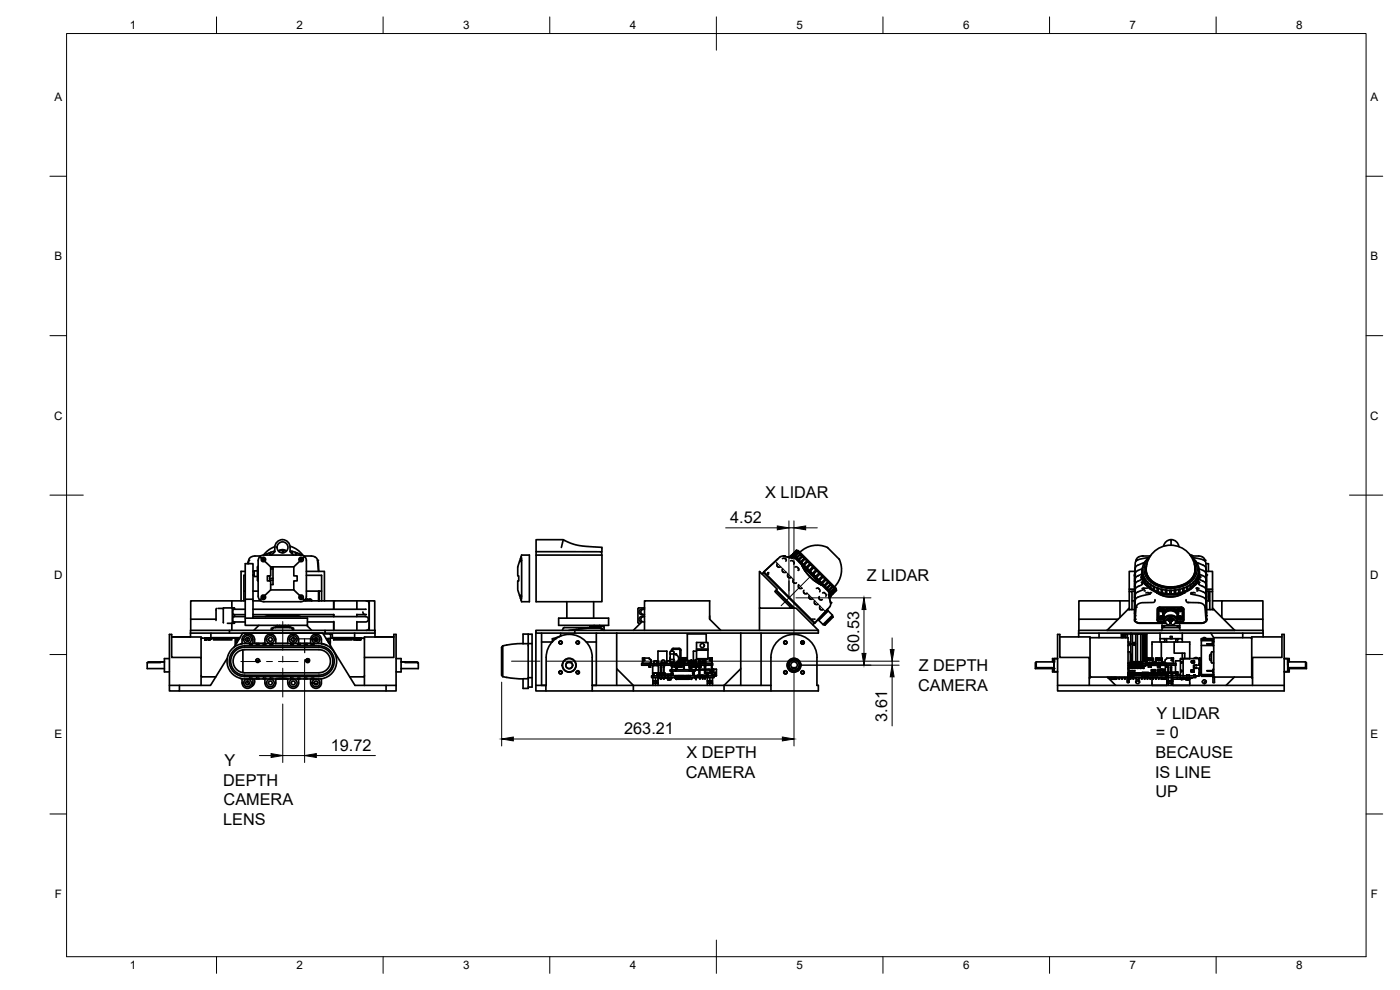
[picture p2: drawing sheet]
<svg xmlns="http://www.w3.org/2000/svg" width="420mm" height="297mm" viewBox="0 0 420 297" stroke-linecap="round" stroke-linejoin="round" font-family="sans-serif">
<defs><g id="words">
<g font-size="4.9">
<text x="229.7" y="149.5">X LIDAR</text>
<text x="219.1" y="156.9">4.52</text>
<text x="260.2" y="174.4">Z LIDAR</text>
<text x="257.8" y="195.6" transform="rotate(-90 257.8 195.6)">60.53</text>
<text x="275.7" y="201.5">Z DEPTH</text>
<text x="275.6" y="207.3">CAMERA</text>
<text x="347.1" y="215.7">Y LIDAR</text>
<text x="187.3" y="220.3">263.21</text>
<text x="266.3" y="216.6" transform="rotate(-90 266.3 216.6)">3.61</text>
<text x="346.8" y="221.5">= 0</text>
<text x="99.3" y="225.2">19.72</text>
<text x="206" y="227.4">X DEPTH</text>
<text x="346.8" y="227.4">BECAUSE</text>
<text x="67.3" y="229.9">Y</text>
<text x="205.8" y="233.3">CAMERA</text>
<text x="346.7" y="233.3">IS LINE</text>
<text x="67" y="235.7">DEPTH</text>
<text x="346.7" y="239.1">UP</text>
<text x="67.1" y="241.6">CAMERA</text>
<text x="67" y="247.5">LENS</text>
</g>
<g font-size="3.5">
<text x="39" y="8.8">1</text>
<text x="89" y="8.8">2</text>
<text x="139" y="8.8">3</text>
<text x="189" y="8.8">4</text>
<text x="239" y="8.8">5</text>
<text x="289" y="8.8">6</text>
<text x="339" y="8.8">7</text>
<text x="389" y="8.8">8</text>
<text x="16.3" y="30.2">A</text>
<text x="411.3" y="30.2">A</text>
<text x="16.3" y="78">B</text>
<text x="411.3" y="78">B</text>
<text x="16.2" y="125.9">C</text>
<text x="411.2" y="125.9">C</text>
<text x="16.2" y="173.7">D</text>
<text x="411.2" y="173.7">D</text>
<text x="16.3" y="221.6">E</text>
<text x="411.3" y="221.6">E</text>
<text x="16.4" y="269.4">F</text>
<text x="411.4" y="269.4">F</text>
<text x="39" y="290.8">1</text>
<text x="89" y="290.8">2</text>
<text x="139" y="290.8">3</text>
<text x="189" y="290.8">4</text>
<text x="239" y="290.8">5</text>
<text x="289" y="290.8">6</text>
<text x="339" y="290.8">7</text>
<text x="389" y="290.8">8</text>
</g>
</g></defs>
<!-- layer: Visible -->
<g fill="none" stroke="#000" stroke-width=".51">
<path d="M73.2 177.4h.4M73.6 179.8h2.3v5.7M73.6 171.4h-1.3v8.9M73.6 172.6h-.4v7.7M74.6 168.3l-.2 .8M75.9 179.8v-10.7h-2.3v16.4M75.9 177.4h1.6M75.9 171.4h.4M75.9 172.6h.4M77.3 171.3h-1v1.7h1M77.5 170l-.2 .1v4l.2 .2M78 167l.5 .5"/>
<path d="M78.2 166.8h-2l-.9 .4-.6 .6-.2 1.3M78.5 179.6l-.5 .5M78.5 167.5a.67 .67 0 0 1 1-.1 .67 .67 0 0 1 0 1M78.5 167.5a.67 .67 0 0 0 .1 .9 .67 .67 0 0 0 .9 0M78.9 168.1h.3M79.1 166.5h11.2M79.2 166.5a1.66 1.66 0 0 0-1.7 1.7v10.7a1.7 1.7 0 0 0 1.7 1.6h11.1l1.1-.4M79.4 168.4l1.8 1.7h7l1.8-1.7M79.8 166.4v.1M79.8 166.3l-.3 .2M80.1 166.2l-.3 .2M80.1 166.2v.3"/>
<path d="M80.9 165.8v.7M80.9 165.8l-.8 .4M80.9 172.8v.7M81.2 170.1v2.7h-1v1.5h1v2.7M81.2 170.2h.7M81.2 170.7h.7M81.3 165.7l-.4 .1M81.3 165.7v.8M81.9 174.1h-1v.2M81.9 173.5h-1v.6M81.9 170.1v5.3h-.7M82.1 165.5v.3"/>
<path d="M82.2 165.4l-.9 .3M82.5 165.4l-.4 .1M82.5 164l-1.6 .8-1.8 1.7M83.6 165.4a1.64 1.64 0 0 1 2.3 0M83.8 165.2v.4M84.8 165.1l-.9 .1M85.2 165.1h-.4v.8M85.2 165.1v.7M85.2 165.1h.4M87 163.9l2.5 1.3 1.5 1.5M87.1 164.3v1.2l1 1M87.1 164.2a2.31 2.31 0 0 0-2.3-2.3 2.31 2.31 0 0 0-2.3 2.3v1.3l-1 1"/>
<path d="M87.1 165.3l.3 .1M87.8 165.5l-.4-.1v.5M87.8 165.5v.8M87.8 165.4l.9 .3M88.2 170.1v2.7h1v1.5h-1v2.7l1.8 1.7M88.2 177h-7l-1.8 1.7M89 165.8l-.4-.1v.8M89 165.8v.7M89 165.8l.8 .4M90.1 166.4l-.3-.2v.3M90.1 166.4v.1M90.1 166.3l.4 .2"/>
<path d="M90.3 166.5l1.1 .5M90.9 179.6l.5 .5M90.9 167.5a.67 .67 0 0 0-1-.1 .67 .67 0 0 0 .1 1M90.9 167.5a.67 .67 0 0 1-.1 .9 .67 .67 0 0 1-.8 0M91.2 166.8h2.5l1.2 .6 .4 .6 .3 3.4M91.4 167l-.5 .5M91.4 167l.5 1.2v10.7l-.5 1.2M91.9 180l.4 .1 1.1-.1M91.9 171.4h5.5v8.9M91.9 172.6h4.6v7.7M91.9 177.4h4.6M92.3 179.8h.7"/>
<path d="M92.3 179.8l-.5 .1-.1 .4M92.3 179.8l-.4 .1-.1 .4M93 179.8l.4 .1 .2 .4M93 179.8l.4 .1v.4M95.3 168.3l.2 .6 .2 2.5M95.6 177.4v2.9M95.7 177.4v2.9M95.8 177.4v2.9M155.9 178.7h.3v.9M156.2 167.5v.9h-.3M156.4 167l.2 11.9-.2 1.2M156.5 166.6l2.4-.1v14h-2.4l-.5-1.6a11.8 11.8 0 0 1-.6-4.6h.3v-1.5h-.3a11.8 11.8 0 0 1 .6-4.6z"/>
<path d="M160.9 166.5v-1l19.7 .1v.9M160.9 166.5h19.8v14h-19.8zM168.5 164.3l.5-2.4 2.3 1.1 2.4 .7 7 .5-.1 1.4M169 161.9h-8.1v3.6M229.1 171.7l15.3 15.3-15.2-15.3-.5 .5M229.3 171.7l-.1 .1M232.9 177.2l5.3 5.3M233 177l5.4 5.5M233.3 169.9l.1 .2M233.3 169.9h.1M233.3 169.1v.7M233.5 170h.1"/>
<path d="M233.5 167.7l-4.3 3.9M233.5 170.1h.7M234.8 167.6l1 .1M234.9 170.7v.8M234.9 171.5l.2 .2M235.1 171.7h.1M235.1 171.6l.7 .1M235.2 166.8h.1M235.3 166.8v.1M235.4 166.9h-.9l-.6 .3-4.7 4.4 15.3 15.3M235.4 166.9l1.6 .4M235.8 167.7l.2 .3-.2 .4"/>
<path d="M236.5 172.3a.65 .65 0 0 0 .2 1M236.5 173v.1M236.7 173.3h.1M236.7 173.3h.7M237 167.3h.1M237 167.3l.8 .2M237 167l1.4 .3M237 167l.6-.5 .8 .8zM237.1 167l-.7 .1M237.1 167l.3 .1M237.3 168.3a.71 .71 0 0 1 .8 .1 .71 .71 0 0 1 .1 .9M237.8 167.2h.2"/>
<path d="M238 166.2l-.2 .3h-.2M238.1 174.7l.2 .2M238.1 174.7h.1M238.1 173.9v.8M238.1 167.2l.1 .1M238.3 174.8l.7 .1M238.4 167.3h.2l8 8.1zM238.6 170.2a.76 .76 0 0 1 .8 .1 .76 .76 0 0 1 .2 .8l.1-.1M239 165.1h.1M239.1 165.2l-1.1 1M239.1 165.1l.5 .1 11.3 11.4 .1 .6-4.9-5M239.1 165.2l-1.1 1.1"/>
<path d="M239.2 165.4l-.1-.2-1.1 1.1 .2 .1M239.3 165.5l-1 1M239.6 165.7l-.3-.2-1 1 .2 .3M239.7 176.3l.2 .2M239.7 176.3h.1M239.7 175.5v.8M239.7 170.9v.1M239.7 165.8l-.1-.1-1.1 1.1 .2 .1M239.9 176.5h.1M239.9 176.5h.7M240.1 165.7a6.6 6.6 0 0 1 8.7-1l3.1 3.2M240.1 166.2l-.4-.4-1 1.1 .3 .3"/>
<path d="M240.2 166.4l-.1-.2-1.1 1 .2 .2M240.7 166.8l-.5-.4-1 1 .4 .4M240.9 167l-.2-.2-1.1 1 .2 .2M241.2 170.6l.2 .3M241.3 177.1v.8M241.3 177.9l.2 .2M241.3 177.9h.1M241.4 167.5l-.5-.5-1.1 1 .5 .5M241.5 178.1h.1M241.5 178.1h.7M241.6 167.7l-.2-.2-1.1 1 .2 .3M241.7 171.4h.1"/>
<path d="M242.2 168.3l-.6-.6-1.1 1.1 .6 .5M242.4 168.5l-.2-.2-1.1 1 .2 .3M242.9 178.7v.8M242.9 179.5l.2 .2M242.9 179.5h.1M243 169.1l-.6-.6-1.1 1.1 .7 .6M243.1 179.7h.1M243.1 179.7h.8M243.3 169.4l-.3-.3-1 1.1 .2 .3M243.9 173.8l.8 .6M243.9 170.1l-.6-.7-1.1 1.1 .7 .6M244.1 172.3l1.1-1 .6 .6-1 1.1z"/>
<path d="M244.2 170.3l-.3-.2-1 1 .3 .3M244.8 173l5.2 5.2-.4 .1M244.9 171l-.7-.7-1 1.1 .6 .6M245 176.6h.7M245.2 171.3l-.3-.3-1.1 1 .3 .3M245.6 175l1 .5M245.7 176.6a.68 .68 0 0 1 .3 1M245.8 179.3l.2 .6M245.8 171.9l.3 .3-1.1 1.1M245.9 179l-.2 .3M246 179.9h.8M246.6 175.5a12.5 12.5 0 0 1-6-5.9l6 5.9"/>
<path d="M246.6 175.5l1 1a3.5 3.5 0 0 1 1.5 2.6M246.6 175.5v-.1l3 2.9M246.7 172.9l-1 1M247 173.1l-1.1 1.1M247.4 177.8h.1M247.4 177.8l-.5 .1M247.4 177.8l.5 .6-.1 .5M247.6 173.7l-1 1.1M247.9 174l-1.1 1.1M248.4 174.5l-1 1.1M248.6 178.3l.2 .8M248.7 174.8l-1.1 1"/>
<path d="M248.8 179.1v.1M248.8 177.8l.3 1.3M248.8 179.2l.2 .5M248.8 179.2h.1M249 178.3l.1 .5M249 179.7l.3 1.1M249.1 179v.1M249.2 179.1l-.2 .6M249.2 175.3l-1.1 1M249.4 175.5l-1.1 1M249.6 178.3l-.8-.7 .8 1M249.6 178.3l-.5 .8"/>
<path d="M249.8 175.9l-1.1 1.1M250 176.1l-1.1 1M250.3 176.4l-1.1 1.1M250.4 176.6l-1 1M250.7 176.8l-1.1 1.1M250.8 176.9l-1.1 1.1M250.9 177l-1 1.1M251 177.2l-1 1M251.9 167.9a7.3 7.3 0 0 1-1.5 8.2M340.5 177.4l-.8 .1M340.5 176.8h-1.6v.7M340.5 172.6v.1"/>
<path d="M340.6 172.1l-.1 13.7a1.28 1.28 0 0 0 1.5 1.1M340.6 171.4h-1.7v5.4M341.8 167.1l-.6 .4-.2 .8M342.5 173.1v.2a.62 .62 0 0 1-.5 .9l-.8 .4-.5 .6-.2 4.2M342.5 173.1h.1M342.6 174.7l.2 .3M342.8 176.6l.3-.2 .3 .3M342.8 171v.3zM342.8 175v.4l-1.5 .7-.5 .5-.3 4.4M342.8 171.6a1.8 1.8 0 0 1-1.6 1.4l-.5 .7-.2 4.1M342.8 171.6h.1M342.8 172.2l.2 1.7 .9 1.6a3.2 3.2 0 0 1-1.1-3.3"/>
<path d="M342.8 175h.1M342.8 170.6l-1.6 .8-.4 .4-.3 4.4M342.9 171.9l.3 2M342.9 171.9v1.1M342.9 173v.1M342.9 171.9l-.1-.6 .1 1.7M342.9 170.3v-.2l-.1 .9M343 172.2l.2 .7M343.2 173.9l.1 .2M343.2 172.9l.1 1.3M343.2 172.9v1M343.3 169.3l-.3 .7"/>
<path d="M343.3 174.2l.4 .6M343.3 173.1l.4 .6M343.5 168.8l-2.2 .9-.5 .5-.3 4.4M343.5 176.5l-.5 .5-1.8 .8-.4 .5-.3 4.3M343.6 173.7l.2 1.3-.2-.2M343.6 173.7v1.1M343.8 168.3l-.5 .8M343.8 175l.5 .6M343.8 174l.5 .6M343.9 177.9l.6-.1 .6 .4M343.9 175.2l.2 .2M344 170.9v.1"/>
<path d="M344 171l.1 1.1 .7 1.4M344 170.1l-.1 .9M344.1 169.8a5 5 0 0 0 3.9 5.9 9 9 0 0 0 10-2.5 3.9 3.9 0 0 0 .6-3.4M344.1 175.4l-.2 .1a10.2 10.2 0 0 0 9.5 3.3l2.1-1a7.4 7.4 0 0 1-8.4 0M344.1 175.4l.3 .4a5.9 5.9 0 0 0 2.8 1.8M344.1 175.4a10.3 10.3 0 0 0 14.4 0M344.2 169.1a4.8 4.8 0 0 0 3.5 6.5 9.4 9.4 0 0 0 10.2-2.1 4 4 0 0 0 .5-4.4M344.3 175.6l.2 .2M344.5 174.8l-.2-.3v1.1M344.5 174.8v1M344.6 175.8l.6 .5M344.6 174.8l.6 .5"/>
<path d="M344.7 167.3l-.8 .1a4.1 4.1 0 0 0-3 1l-.2 .5-.2 4.1M344.7 167.7a4.6 4.6 0 0 0 1.3 7.4 10.2 10.2 0 0 0 12.1-1.2 4.3 4.3 0 0 0-.2-6.2M345.1 167l-1.3 1.3M345.1 176.3l.3 .2M345.1 175.3l.3 .2M345.1 175.3v1M345.2 178.1l-1.6 .5a3.3 3.3 0 0 0-2.8 1.3l-.3 4.3M345.2 166.8h-2.3l-1.1 .3M345.3 166.7l-.2 .1M345.4 175.5v1M345.4 176.5l.8 .5M345.4 175.5l.8 .4"/>
<path d="M346.5 176.1l-.4-.2v1.1l.4 .1M346.5 176.1v1M346.5 177.1l.8 .4M346.5 176.1l.8 .3M346.5 165.4a7.2 7.2 0 0 1 8.6-.8 7.2 7.2 0 0 1 3.2 8 8.4 8.4 0 0 1-10.4 2.9 5.2 5.2 0 0 1-3.2-7.7zM346.6 179.9l-.1 .6-.3 .2-3.4 .1a1.83 1.83 0 0 0-1.8 1.4l-.4 3.5M347.1 177.8h.1M347.1 177.8a11.7 11.7 0 0 0 8.4 0M347.2 177.6l-.1 .2M347.2 177.5a11.4 11.4 0 0 0 8.2 0M347.6 176.6l-.3-.2v1.1l.3 .1M347.6 176.6v1"/>
<path d="M347.6 177.6l.9 .3M347.6 176.6l.9 .2M348.5 177.9l.3 .1M348.5 176.8l.3 .1M348.5 176.8v1.1M348.8 176.9v1.1M348.9 178l.9 .1M348.9 176.9l.9 .2M349.8 177l.4 .1M349.8 177v1.1M350.2 177.1v1h-.4M350.2 178.2h.9"/>
<path d="M350.2 177.1h.9M351.5 161.9v1.7M351.5 161.9a2.34 2.34 0 0 0-2.3 2M351.5 161.9a2.34 2.34 0 0 1 2.3 2.1M351.5 177.2h-.4v1h.4M351.5 177.2v1M352.4 178.2h-.9M352.4 177.1h-.9M352.8 177l-.4 .1v1h.4M352.8 177v1.1M353.7 176.9v1.1M353.8 178l-1 .1"/>
<path d="M353.8 176.9l-1 .2M354.1 177.9l-.4 .1M354.1 176.8l-.4 .1M354.1 176.8v1.1M355 176.6v1M355 177.6l-.9 .3M355 176.6l-.9 .2M355.3 177.5l-.3 .1M355.3 176.4l-.3 .2M355.3 176.4v1.1M355.5 177.8h.1M356 179.9v.6l.4 .2 3.3 .1a1.83 1.83 0 0 1 1.9 1.4l.4 3.5"/>
<path d="M356.1 176.1v1M356.1 177.1l-.8 .4M356.1 176.1l-.8 .3M356.4 177l-.3 .1M356.4 175.9l-.3 .2M356.4 175.9v1.1M357.2 176.5l-.7 .5M357.2 175.5l-.7 .4M357.4 166.8h2.3l1.1 .3M357.4 178.1l1.6 .5a3 3 0 0 1 2.9 1.4l.2 4.2M357.4 175.3l-.2 .2v1l.2-.2M357.4 175.3v1"/>
<path d="M357.5 167l.8 .7M357.9 167.3a6.5 6.5 0 0 1 3.6 1l.4 .6 .2 4.1M358 177.8l-.5 .4M358.1 174.8l.2-.3v1.1l-.2 .2M358.1 177.8l.6 .1M358.1 174.8v1M358.1 166.8l-.9-.3 .7 .3M358.1 175.8l-.6 .5M358.1 174.8l-.6 .5M358.1 177.8h-.1M358.3 167.7l.5 .6M358.5 175.4a6 6 0 0 1-3.1 2.2l.1 .2a7.9 7.9 0 0 0 3.2-2.3"/>
<path d="M358.5 175.4l.2 .1M358.6 170.1l.2 .9M358.6 170.9l-.1 1.2-.7 1.4M358.6 175.2l-.1 .2M358.8 174l.2-.3v1.1l-.2 .2M358.8 168.3l.2 .2M358.8 168.3h.1M358.8 174v1.1M358.8 175l-.5 .6M358.8 174l-.5 .6M359 168.5l.3 .6M359.1 176.5l.5 .5 1.8 .8 .4 .5 .3 4.3"/>
<path d="M359.1 168.8l2.2 .9 .5 .4 .3 4.5M359.3 169.1l.4 .9M359.3 169.1v.2M359.3 173.1l-.3 .6M359.4 173.9l-.1 .2M359.4 172.9l-.1 1.3-.3 .6M359.4 172.9v1M359.7 172.2l-.2 1.7M359.7 170.3v-.2l.1 .9M359.7 172.2l-.2 .7M359.7 171.9v.3M359.7 173v.1"/>
<path d="M359.7 171.9v1.1M359.8 170.6l1.6 .8 .4 .4 .3 4.4M359.8 171.3v-.3v1.3M359.8 175l.1 .4 1.4 .7 .5 .5 .3 4.4M359.8 171.6a1.8 1.8 0 0 0 1.6 1.4l.5 .7 .2 4.1M359.8 172.2v.5M359.8 175h.1M359.8 171.6h.1M359.8 171.3l-.1 .6M359.8 172.3l-.1 .7M359.8 172.2l-.2 1.7-.9 1.6M359.8 176.6l-.3-.2-.3 .3"/>
<path d="M359.8 172.7a3 3 0 0 1-1.1 2.8M360 174.7l-.2 .3M360.1 173.1v.1a.68 .68 0 0 0 .5 1l1.2 .8 .3 4.4M360.1 173.1h.1M360.8 167.1l.6 .4 .3 .8M361.9 169.1h.8v2.3M362 171.4h1.9v5.4M362 172.1l.1 13.7a1.28 1.28 0 0 1-1.5 1.1M362.1 177.4l1 .1M362.1 176.8h1.8v.7M362.1 172.6v.1M362.7 177.4v2.9"/>
<path d="M363.1 177.5l.1 5.4M363.1 177.5h.8v5M44.4 198.8l.1-.2h4.8h-1.1v.2h-4v1.8h5.1M50.8 197.6h-1.5v4h1.5M51.5 191.1h8.8v6.2M57.2 190h40.3M57.2 190v1.1M61.4 191.8h.4zM61.4 191.5h.4zM61.5 191.8l.3 .2h-.3h.3zM61.5 191.7h.3zM61.5 191.6h.1"/>
<path d="M61.5 191.5h.5zM61.5 191.7h.1M61.5 191.5h-1l-.1 .3M61.5 191.5h.3zM61.5 191.5h.1M61.5 191.8h.3M61.5 191.8h.1M61.7 191.9h.1M61.7 192h.1M61.8 191.8h-.2M61.8 192h.1M61.8 191.9h.1"/>
<path d="M61.8 191.9v.1M61.8 191.7h.1M61.8 191.8h.1M62 191.5h8.6v2.1M62.2 191.6l1.4 .1zM62.2 191.5h.9zM62.2 191.6h1.4M62.3 191.8l.8-.1-.6 .1 .6 .2h-.7zM62.5 191.8l.6 .1M62.7 191.5h.4M62.7 191.5h-.2h.4h-.6M63.1 191.7l-.9 .1"/>
<path d="M63.3 191.3l8.7 .1M63.3 190v1.5M64.6 191.5h1.9M64.6 191.5l-.5 .2M64.8 185.8h-7.6v3.3M64.8 183v3.1M64.9 182.5l-.1 .5M65.4 182.5h1.6M66.3 191.6l.9-.1 .6 .3M68.1 191.5l-.3 .2M68.1 191.5h.1M68.2 197.5l-5 8.1h-12.4"/>
<path d="M68.6 191.5h-.5M68.9 189.1h-11.7v.9M69 191.5h.1M69.6 191.5v.5h-5.5v-.3l.5-.2h2l-.3 .1 .9-.1 .6 .2a.88 .88 0 0 1 1.2-.2M69.6 182.4v-2.1h-12.4v5.5M69.6 180.3h4M69.6 187v2.1M69.7 182.7v4M69.7 186.7l.1 .3M69.8 182.4l-.1 .3M70.3 194.1l2.6-4.1h24l9.6 15.6h12.4M70.4 182.8l-.1-.4h-3.2l-.1 4.5"/>
<path d="M70.4 186.6l-.1 .4h-2.1M70.4 184.4v.6M70.6 191.6h1.2M71.1 191.6v1.2M71.1 191.9h.1M72.3 193.2h.1M72.3 193.2a5.3 5.3 0 0 0-4.2 5.2 5.3 5.3 0 0 0 4.2 5.2M72.6 193.1l-.3 .1M72.6 191.9v1.2M72.7 191.9a1.62 1.62 0 0 1 1.6-1.6 1.62 1.62 0 0 1 1.6 1.6v1.2M72.9 195v6.8M73.4 193.1h22.3"/>
<path d="M73.4 194.9h22.3M73.4 193.8h22.3M73.4 194.2h22.3M73.4 193.1h-.8M73.4 194.9a3.5 3.5 0 0 0-3.4 3.5 3.5 3.5 0 0 0 3.4 3.5M73.4 193.8a4.6 4.6 0 0 0-4.6 4.6 4.6 4.6 0 0 0 4.6 4.6M73.4 194.2a4.2 4.2 0 0 0-4.2 4.2 4.2 4.2 0 0 0 4.2 4.2M73.6 182.8h-3.5l-.3 .8 .3 .8h3.5M73.6 185h-3.5l-.3 .8 .3 .8h3.5M73.6 185.5h18.7v2.1h-18.7zM74.3 191.6h.5M74.6 191.4l-.3 .5 .3 .5"/>
<path d="M74.7 190.3a1.58 1.58 0 0 1 1.7 1.6v1.1h3.1M74.9 193.1h.8a.48 .48 0 0 1-.3 .4 .48 .48 0 0 1-.5-.2zM75.9 184.4h24.3v.6M75.9 182.8h33.9M75.9 185h33.7a.86 .86 0 0 1 .9 1 .86 .86 0 0 1-1.2 .6h-2.2M75.9 180.3h2.4M76.8 198.3h1.1M76.9 193.1h.9a.48 .48 0 0 1-.4 .4 .48 .48 0 0 1-.4-.2zM77.7 187.6l-1.5 1.5M77.9 198.1l-.9 .2M79 193.1h.8a.48 .48 0 0 1-.3 .4 .48 .48 0 0 1-.5-.2zM79.5 193.1a2.12 2.12 0 0 1 1.2-2.8h.9l.7 .4a2.55 2.55 0 0 1 .5 2.4"/>
<path d="M79.5 185l1-.2h9l.7 .2M81.1 193.1h.8v.2h-.8zM81.8 188.6v.5M81.8 188.6h.1M81.8 188.5h-.4v.6M81.8 188.4v.2M81.9 188.4h.1M82 188.3h.1M82 188.3h5.4M82.1 188.3h-.1M82.6 188.1v.1M82.8 193h3.6"/>
<path d="M83.2 187.6l-.4 .4M83.9 187.6v.4M85.6 187.6v.4M86.4 193.1a2.12 2.12 0 0 1 1.2-2.8h.8l.7 .4a2.55 2.55 0 0 1 .5 2.4M86.5 187.6l.7 .7M86.8 188h-4l-.2 .1M86.8 188l.1 .1M86.9 188.1v.2M87.2 193.1h.9a.48 .48 0 0 1-.4 .4 .48 .48 0 0 1-.5-.2zM87.5 188.3l.3 .3M87.8 188.6l-.1-.1h.4v.6M87.8 188.6v.5"/>
<path d="M89.3 193.1h.8a.48 .48 0 0 1-.3 .4 .48 .48 0 0 1-.5-.2zM89.6 193h3.6M91.2 180.3h9M91.3 193.1h.9a.48 .48 0 0 1-.4 .4 .48 .48 0 0 1-.4-.2zM91.8 198.1v.2M91.8 197.9v.6M91.8 198h.3M92 198.7h.1M92 187.6l1.5 1.5M92.2 198.6v.2M92.3 186.6h7.9M92.5 198.6v.2"/>
<path d="M92.6 197.7v.9h-.5v-.9M92.6 198.6h.2M92.6 197.7v.3h.3M92.8 197.8l-.1 .2M92.8 197.9h.1M93.2 193.1a2.35 2.35 0 0 1 .8-2.6 1.62 1.62 0 0 1 2.5 1.4v1.2M93.4 193.1h.8v.2h-.8zM94.3 191.9h1.1M94.3 191.6h1M94.4 192.2h.9M95.7 194.2a4.2 4.2 0 0 1 4.2 4.2 4.2 4.2 0 0 1-4.2 4.2M95.7 194.9a3.5 3.5 0 0 1 3.5 3.5 3.5 3.5 0 0 1-3.5 3.5"/>
<path d="M95.7 193.8a4.6 4.6 0 0 1 4.6 4.6 4.6 4.6 0 0 1-4.6 4.6M95.7 193.1h.8M96.5 193.1a5.3 5.3 0 0 1 4.5 5.3 5.3 5.3 0 0 1-4.5 5.3M96.5 193.1l1.7 .6M97 190.2h2.2v1.3M97.5 189.1h15v.9h-15zM97.5 189.1h-28.6v.9M97.9 191.6h1.2M98.1 191.9h.2M98.1 192l.5-.1v-.3l-.3 .4M98.4 192.4h.7M98.5 192.7h.6"/>
<path d="M98.6 191.9h.1M98.7 192.9h.4M99.2 190.2h.5v1.3M99.7 191.3h6.7M100.1 191.5v.5h5.5v-.4l-.4-.1h-2.1l.6 .1-1-.1-.4 .2-1.4-.2h8.1l.4 .3M100.2 180.3h6.9v2.5M100.2 180.3v2.5M100.2 186.5v2.6M101.8 191.5h-2.7v2.1M101.8 191.5l.5 .3M103.7 191.6l-1-.1-.4 .2M104.3 191.5l1.3 .2"/>
<path d="M106.1 191.5h1.4zM106.1 191.8l.6-.1 .3 .2M106.1 191.8l.6-.1 .8 .3h-1.4zM106.3 191.8l.5 .1M106.3 191.9h.5zM106.4 190v1.5M106.6 191.5l.9 .1zM106.8 191.6h.2M107 191.5l-.4 .1M107 191.5l-.2 .1h.5h-.3M107 191.5l.3 .1M107 191.9h.5"/>
<path d="M107 191.8v.1M107.1 191.5l.4 .1M107.1 180.3h2.8M107.1 184.4h2.7M107.1 184.3v.7M107.1 186.5v2.6M107.9 191.5h.4zM107.9 191.5h.5zM107.9 191.6l.3 .1zM107.9 191.7l.3 .1zM107.9 191.9l.3 .1-.3 .1 .3-.1zM107.9 191.5h.1"/>
<path d="M107.9 191.5h.3M107.9 191.5h.2M107.9 192h.1M108 191.5h.2M108 191.8h.1M108 191.9v.1M108.1 191.5h.1M108.2 191.5h.1M108.2 191.9h.1M108.2 191.8h.1M108.2 191.9v.1M108.2 192h.1"/>
<path d="M108.2 191.5v.1M108.9 183.6a.79 .79 0 0 0 1 .8M109.9 180.3h2.6v8.8M110 180.3a.84 .84 0 0 1 .8 .8M110.8 188.3a.84 .84 0 0 1-.8 .8M110.8 180.3v8.8M112.5 190v1.1M118.2 191.1h-8.8v6.2M118.9 197.6h1.5v4h-1.5M125.3 198.8l-.1-.2h-4.8h1.1v.2h4v1.8h-5.1M150.9 193.8a3.7 3.7 0 0 0-.4 2.9v4a3.1 3.1 0 0 0 .4 2.3M150.9 193.8v9.2"/>
<path d="M157 193.1l-3.3 .2-2.8 .5M157 193.1v-2.8h2.7v15.8h-1.2M158.5 190.3v2.8h-1.5M159.7 193.1h-1.2v10.6h-1.5v2.9h1.5v-2.9M160.8 189.1h11.7v.9h-11.7zM160.8 190v15.6M162.5 190v15.6h1.4M162.5 192.6h3.2M166.1 191.6h.1M166.8 191.6h-1v1M167.7 185.5h14.9v2.1h-14.9zM168 191l-1.9 .6"/>
<path d="M168.3 190v.8M168.7 189.1l.7-.8h10.7l1.4 .8M170.1 180.5v5M170.2 198.8a1.01 1.01 0 0 0-.1 1.5 1.01 1.01 0 0 0 1.5 0 1.01 1.01 0 0 0-.2-1.5M170.2 198.8h1.2M170.7 189.1l5.9-.6h3.4l1.2 .6M171.4 198.8l-.6-.2-.6 .2M172.5 189.1h73.1v.9h-17.2M172.5 190h6.5M175.9 192.6h3.1M176 188.5l-2.3 .2M177 188.1v.2"/>
<path d="M177 188.1l.1-.1h4l.2 .1M178.2 180.5v5M178.3 187.6v.4M180 187.6v.4M181.3 188.1v.9M185.1 190h-6.1v15.6h-1.3M185.1 190h37.2M185.1 190v15.6M192.6 199.1h21.3v.5h-21.3zM192.8 197.4h.6M193.1 198.1h.4M193.1 182.8h-.3a.82 .82 0 0 0-1 .8 .82 .82 0 0 0 .9 .8h.4a.83 .83 0 0 1-.7-1 .83 .83 0 0 1 1-.6"/>
<path d="M193.1 185h-.3a.81 .81 0 0 0-.9 .7 .81 .81 0 0 0 .7 .9M193.1 184.4h.3M193.1 186.6h.3M193.4 182.4l-1.9 .1v4.2l.1 .3h.6M193.4 197.9h-.6v-.5h2v.3l.6 .3v1h-2.6v-.8h.6M193.4 197.9v.3M193.4 185h-.3a.81 .81 0 0 0-.7 .6 .81 .81 0 0 0 .3 .9l-2.6 2.6M193.4 189.1v-8.8h19.6v5.5l3.3 3.3M193.4 197.4h.1M194.7 199.6l.1 .5h.2l-.1-.5M194.8 197.4l.1 .3 .5 .3v1M194.8 199v.1"/>
<path d="M195 200v.1M195 199v.1M195.9 199.6h1.7v2.3h-1.7zM196.3 198.8h.1M196.3 199.6v.1M196.3 198.6v.5M196.3 198.3v.8M196.4 198.3h1.1M197.1 199.1v-.5l.1 .5M197.1 198.8h.1M197.1 199.6v.1M197.2 199.6v.1"/>
<path d="M198.1 199.6h.2M198.1 199v.1M198.3 199v.1M198.5 199.6h.2M198.6 198.7l.1 .2M198.6 198.7a.5 .5 0 0 1 .4-.7 .5 .5 0 0 1 .5 .7M198.7 198.9h.6M198.7 198.9h.1M198.7 198.9h.7M199.3 199.6v.1M199.3 199v.1M199.3 198.9h.1"/>
<path d="M199.3 198.9l.2-.2v.3h.7M199.5 199.6l-.2 .1M200.1 198.4v.6M200.1 198.3v.1M200.1 195.4v2.9M200.1 198.3h1M200.2 195.4h-2.7v3.6h1l.1-.3M201.1 197.9h1.2l-.1 .6-1 .2zM201.1 195.7v.5h1.2v-.5M201.1 195.7l.3-.3h.7l.2 .3M201.1 198.6v.4h.3v-.3M201.1 197.2v.8"/>
<path d="M201.1 196.2v1.7M201.4 199.6l.1 .1M201.5 199.6v.4h.3M201.5 198.7v.4M201.8 198.7v.4M201.8 199.6v.5M202.2 196.2v1.7M202.2 196.3a1.34 1.34 0 0 1 1.4 .8 1.34 1.34 0 0 1-.3 1.5M202.3 199v.1M202.3 199.6v.5M202.5 199h.1M202.5 199v.1"/>
<path d="M202.5 199.6v.5M202.8 199v.1M202.8 196.2h.2v.3M202.8 200h.2v.5M202.8 196.2h.2M202.8 196.2v.2M202.8 199.6v.4M203 198.8v.2h-.4M203 199h.1M203 199.6v.4h-.2M203 199v.1M203.1 199.6h.2"/>
<path d="M203.1 198.8v.2l-.3-.1M203.1 198.8l-.6 .2-.7-.1h.2M203.2 199.7v.4M203.3 198.8v.2M203.3 198.6l.1 .2M203.3 198.6l-.2 .2M203.3 199h.1M203.3 198.6v.2M203.3 198.6v.4M203.3 198.6v.5M203.4 198.9h.3M203.5 198.4v.5"/>
<path d="M203.6 198.2h.1M203.7 197.4h.4M203.7 199.1v-1.2h.1v1.2M203.7 199.6v.5M203.7 197.8h.3M203.8 194.5h-1.7a.64 .64 0 0 0-.6 .9M203.8 194.8h-1.9l-.1 .6M203.8 194.5l.6 .6-.1 4M203.8 194.8l.3 .3v4M203.8 198.9h.3M203.8 198.2h.2M203.8 199.6v.5"/>
<path d="M204 197.4v1.5M204.1 199.6v.4h.3v-.4M204.3 197.4h.9M204.3 197.9h.2v.7M204.3 197.4h2M204.3 199.6v.5M204.3 197.8h.4M204.5 198.9h.1M204.5 198.2h.2M204.5 198.8v.3M204.5 199.6v.5M204.6 198.8l-.2 .3"/>
<path d="M204.6 198.5h.4M204.6 198.7h.4M204.6 198.7v.1M204.7 197.4l-.1 1.1-.3 .2M204.8 198.8l-.1 .2M204.8 199h.2M204.8 197.8h.5M204.8 197.4v1.1M204.8 198.2h.2M205 198.9v.1M205 199v.1M205 199.6v.5"/>
<path d="M205.1 199h-.5l.1-.2 .1 .2M205.1 199h-.1M205.2 199.6v.9h.1v-.9M205.2 198.2l-.2-.3v.4M205.2 198.2h.1M205.2 199v.1M205.2 199h.3M205.2 198.2h1.7M205.2 198.2l-.2 .6 .2 .2M205.2 197.4l.1 .2M205.2 197.4h.5v.9M205.4 199v.1"/>
<path d="M205.4 198h.3M205.5 198.2v.8M205.5 199h1.1M205.5 197.4l-.2 .2v.6M205.7 199h-.2M205.7 197.6h.6M206.3 199h.3M206.3 198l-.1-.3h-.8v.5M206.4 199h.1M206.5 199h.1M206.6 198.2v.8M206.6 199h.3"/>
<path d="M206.8 199.6l.1 .9h.1v-.9M206.8 199v.1M206.9 199v.1M206.9 198.2l.2 .2-.2 .6M207.1 199v.1M207.1 198.5h.1M207.1 198.7h.1M207.1 198.9v.1M207.2 198.9l-.1 .1M207.2 198.9h.2M207.2 198.8l-.1 .2M207.4 199.7h.2"/>
<path d="M207.4 199.6v.9M207.5 198l.1 1.1M207.5 198.7l-.1 .4M207.5 198l.3 .5-.2 .5M207.5 198l-.3 .5 .2 .5M207.6 199.6l-.1 .5M207.6 198.9h.1M207.6 198.9v.2M207.6 199.6l.1 .5M207.8 198.7l.1 .2M207.8 199.6v.4h-.2M207.9 198.8l.3 .2"/>
<path d="M207.9 198.8h.1M208 198.6l-.1 .2M208 198.8v.2M208 198.8l-.1 .2M208 198.8h-.1M208 199h.1M208 198.8h.1M208.1 199h.1M208.1 198.6l-.2 .2M208.1 198.6v.4M208.2 198.6h-.4v.5M208.2 199v.1"/>
<path d="M208.2 199.6v.5M208.3 199v.1M208.3 199.6v.5M208.6 198.8v.2h-.4M208.6 199.6l.2 .1M208.7 198a.67 .67 0 0 0 0 .8 .67 .67 0 0 0 .7 .2l.4 .1-.1-1.3h.4v1.2h.6M208.7 198.7l-.1 .1M208.7 199.7l.2 .8M208.8 199.6v.5M208.8 199a.41 .41 0 0 0 .3-.6 .41 .41 0 0 0-.7-.1l.2 .7M208.9 199.6l-.1 .1M208.9 199v.1"/>
<path d="M209 199v.1M209 199.6v.5M209 195.4h-.9v3.2M209 194.7v3.1h.7M209 197.6h3.5v.2h-.7M209 195.1h3.5v2.5M209 194.7h3.5v.4M209 194.7v-1.9h3.5v1.9M209.2 199.6l.1 .3M209.2 199v.1M209.3 200h.2M209.3 199v.1"/>
<path d="M209.3 199.6v.4M209.5 199.9h.3M209.5 199v.1M209.5 199.6v.4M209.5 200h.1M209.7 199.9v.2M209.8 199.6l.1 2.7 .2-2.7M210.1 199.7h.1M210.1 199v.1M210.1 199.6l.1 .5M210.1 197.8h1.2l-.2 .2v1h.4M210.2 200h.2z"/>
<path d="M210.4 199v.1M210.4 199.6v.4M210.4 200h.1M210.7 199h.1M210.7 198.6h.4M210.7 198.4v.2M210.8 198.3l-.1 .1M210.8 197.8v.5M210.8 198.4l-.1 .6M210.9 198.6v.4h-.2M211.4 199v.1M211.5 199.9v.2"/>
<path d="M211.5 199.6l.1 2.7 .2-2.7M211.8 199.6v.3M211.9 192.8v-2.6h-5.6v8.1M212.5 197.4h1.1v.5l-.6 .1 .1 .2M213 184.8v1M213 198.1l.1 .1M213 197.4h.7M213 198.1l.2 .1M213.1 198.2h.5v.8M213.4 197.9l-.5 .2M213.4 198.1h.1M213.4 197.9v.2"/>
<path d="M213.5 198.1h.1M213.5 197.9v.3M213.5 199v.1M213.5 199.6v1.3M213.6 198.2l.1 .8zM213.6 197.4l.1 .5zM213.6 199l-1.8 .1v-1.3h-.5l.2 1.3M213.6 197.4h.1M213.7 199.6l-.2 .9M222.3 190h6.1v15.6M222.3 190v15.6M227.9 182.5v6.6"/>
<path d="M235.2 192.8h.1M235.8 192.3a.5 .5 0 0 0-.6 .5 .5 .5 0 0 0 .6 .5M237.5 182.5h-9.6v-11.1l5.4 5.4-.8 .7 5 5h1.4l6.7 6.6M240.4 192.8h.1M240.5 192.9a.3 .3 0 0 1 .5-.2 .3 .3 0 0 1-.1 .5M240.5 193a.37 .37 0 0 1 .4-.5 .37 .37 0 0 1 .3 .6M240.6 192.5h.1M244.4 187l-.5 .5M244.5 181.1l.2 .2M244.5 186.8l-.1 .1M244.5 181.1h.1M244.5 180.3v.8"/>
<path d="M244.7 181.3h.7M244.7 181.3h.1M245.7 185.7l.1 .2M245.7 186.1l1.3 1.3M246.1 182.7l.2 .2M246.1 182.7h.1M246.1 181.9v.8M246.3 182.9h.1M246.3 182.9h.7M247.3 187.4h.1M247.4 187.4l.2 .1M247.6 187.5h.1"/>
<path d="M248.1 183.1l.2 .3M248.5 182.7l-4 4.2M248.5 183.3l-2.8 2.8M248.5 183.3l1.3 1.3 .1 .2-2.6 2.6h-.3M248.9 182.2l-4.4 4.7M249.3 180.8v.1M249.3 180.8h.1M249.3 180.9v.1M249.3 180.9l-.4 1.3M249.8 184.9l.2 .3-2.4 2.3M249.8 184.6l-2.8 2.8M311 198.8h-.3v1.8h5.2"/>
<path d="M316.3 199v-.4h-5.3v1.7M316.3 198.4v-.4v3.1M316.3 199.3v.2M316.3 199.6v.1M316.3 198h.1M316.3 197.7v3.8M316.4 197.6l-.1 .4M317.4 197.6h-1.5v1M318.1 191.1h9v12.3h-.2M323.7 190v1.1M323.7 190v-.9h55.4v.9M323.7 190h55.4"/>
<path d="M327.1 191.7l.4-.4h11v11.8h-11l-.4-.3M329.8 190v1.3M335.6 185.8h-11.8v3.3M336.1 185.2v-4.9h-12.3v5.5M336.1 180.3h2.8M336.8 190.2h.3v1.1M336.8 190.2h-.3v1.1M336.8 190.2v1.1M337.1 190.2h.5M337.6 191.3v-1.1h.3v1.1M337.9 190.2h.4M338.3 190.2h1.1"/>
<path d="M338.3 190.2v1.1M338.5 182.9l-6.3 6.2h16.5v-1.6M338.5 192.6h.3v1.1h-.3M338.5 195.6l.7 .2v2.9M338.5 199.1h14.5v.5h-14.5M338.5 198.9h.6M338.8 198.9l-.1 .2M338.8 193.2h1.8l-1.8 .1M338.9 198.9v.2M338.9 182.5v-5h.8l-.1 5.4M338.9 182.9v-.4l-.4 .4h2M339.1 198.9v.2"/>
<path d="M339.2 196.2a1.43 1.43 0 0 1 .5 1.8l-.5 .3M339.2 198.7l-.1 .2M339.2 198.7v.4M339.2 198.6h.2M339.2 199.6h.1M339.3 198.6v.5M339.4 190.2h.5M339.4 198.6h.1M339.4 190.2v3M339.4 193.3v2.9M339.4 198.3v.3M339.4 190l-.1 .2"/>
<path d="M339.5 198.6v.5M339.5 198.6h.4M339.7 196.9v.7M339.7 198.6v.4M339.7 199v.1M339.7 180.3h.8M339.9 193.3v5.3h.9M339.9 190.2h.9v8.4M339.9 190.2v3M339.9 198.6v.5M340 193.1a.41 .41 0 0 1 .6-.3 .41 .41 0 0 1 0 .7 .41 .41 0 0 1-.6-.3M340.1 199.6h.1"/>
<path d="M340.1 199.6h-.2v.9h-.2v-.9h-.2v.9h-.2v-.9h-.2v.9h-.2v-.9h-.2l-.2 .9M340.1 199.6v.9h.3v-.9h.2v.9h.2v-.9h.2v.9h.2v-.9h.2v.9h.2v-.9h.2v.9h.3v-.9h.1v.9h.3v-.9h.2M340.1 198.6v.5l-.2-.5M340.4 198.6v.5M340.5 186.4v-.4a1.31 1.31 0 0 0 1.5 1h7.9M340.6 198.6v.4M340.6 199v.1M340.8 198.6v.5M340.8 198.6l.1 .5M340.8 190.2h.6M340.8 198.6h.2M340.9 199.6h.1"/>
<path d="M341 198.6v.5M341 198.6h.4v.4M341.2 186.7l.8 .2M341.2 198.6v.5M341.4 190.2h.9v8.4h-.9zM341.4 199v.1M341.6 198.6v.5M341.6 198.6l.2 .5M341.8 199.6h.1M341.8 198.6v.5M342 186.9h7.8M342.1 198.6v.5"/>
<path d="M342.2 198.6v.4M342.2 199v.1M342.3 190.2h.6M342.3 198.6h.2M342.5 198.6v.5M342.5 198.6h.2M342.6 199.6h.1M342.7 199.6v.9h.2v-.9a.52 .52 0 0 0 .8 .3l.1-.3h.8v.5M342.7 198.6v.5l-.2-.5M342.7 198.6h.2v.5M342.9 190.2h.2v8.4h-.2zM342.9 198.6v.5"/>
<path d="M343.1 199.9v.6h.2v-.6M343.1 195.9h.5M343.1 190.2h.5M343.8 198.6v.5M343.9 190.2v8.4h-.3v-8.4h.6v7.2M343.9 198.6h.2M344.1 198.7h-.3M344.1 198.2v-.8h.3h1.7v.8M344.1 197.9h.2M344.1 199v.1M344.1 199.6h.1M344.2 197.3l.2 .1"/>
<path d="M344.3 199v.1M344.3 199.6h.1M344.3 199h.1M344.5 198.9l-.1 .1M344.6 197.9l.2 .2zM344.6 197.9l.1 .1M344.6 198.9v.2M344.7 198l-.1 .1M344.7 198h.1M344.7 198l.1 .1M344.8 197.9l-.1 .1M344.8 198.9v.2"/>
<path d="M344.9 197.4v.2M345 198.9v.2M345 199.6h.1M345 198.8h.1M345.2 198.9v.2M345.2 199.6h.1M345.2 197.4v.2h.7v1.2h-1.6v-.6h-.2v.8h2M345.2 197.6h-.9v.6M345.3 197.9l.2 .2zM345.3 197.9l.1 .1M345.3 198.9v.2M345.4 198l-.1 .1"/>
<path d="M345.4 198l.1 .1M345.5 197.9l-.1 .1M345.5 198.9v.2M345.7 197.4v-4.8h2.8v4.8M345.7 199v.1M345.7 199.6h.1M345.8 199v.1M345.8 199.6h.1M345.9 198.2h.2v.8M345.9 197.9h.2M346 199v.1M346 199.6h.1"/>
<path d="M346.4 199h.1M346.5 198.9h.1M346.5 198.9l-.1 .1M346.6 198.9l-.2 .1M346.6 198.8v.1M346.6 198.8v.2M346.6 198.8h.2M346.6 198.8l-.1 .1M346.6 199h.2M346.6 198.8h.1M346.7 199v.1M346.7 199.6h.1"/>
<path d="M346.7 198.6l-.1 .2M346.8 198.2v-.8h.4h1.6v.8M346.8 197.9h.2M346.9 199v.1M346.9 199.6h.1M347.4 197.9l.2 .2zM347.4 197.9l.1 .1M347.4 198.9l-.2 .1M347.5 198l-.1 .1M347.5 198h.1M347.5 198l.1 .1M347.6 197.9l-.1 .1"/>
<path d="M347.6 198.9v.2M347.6 199h.1M347.6 182.4v3.1l.7 .5M347.6 198.9l.1 .1M347.7 197.4v.2M347.7 198.9v.2M347.7 199.6h.1M347.7 198.8h.2M348 197.4v.2h.6v1.2h-1.6v-.6h-.2v.8h2v-.8h-.2M348 197.6h-1v.6M348 182.8a.68 .68 0 0 0 .6 .5 .68 .68 0 0 0 .7-.5M348 185.2a.69 .69 0 0 0 .6 .5 .69 .69 0 0 0 .7-.5"/>
<path d="M348 182.2l-.4 .4M348.1 197.9l.1 .2zM348.1 197.9v.1M348.1 198.9v.2M348.1 182.6a.67 .67 0 0 1 .9-.2 .67 .67 0 0 1 .2 1 .67 .67 0 0 1-.9 .1 .67 .67 0 0 1-.2-.9zM348.1 182.2l-.6 .4v3.4l.4 .4h1.5M348.1 182.2l-.5 .1-.3 .4v3.4l.6 .5h1.6M348.1 182.2h6.4M348.1 198v.1M348.1 198h.1M348.1 182.6a.58 .58 0 0 1 1-.1 .58 .58 0 0 1-.2 .9h-.5l-.4-.3zM348.1 192.6v-1h1.4v1h-1"/>
<path d="M348.1 198l.1 .1M348.1 190v1.6M348.2 197.9l-.1 .1M348.2 198.9v.2M348.3 186h1M348.3 185.9l-.5-.3v-2.9l.5-.3h6.3l.2 .3v2.9l-.5 .3M348.4 182.8l-.1 .1M348.4 185.2l-.1 .1M348.4 198.9v.2M348.4 199.6h.1M348.5 182.8h-.2l.2 .1M348.5 185.2h-.2l.2 .1"/>
<path d="M348.5 182.9l.1 .1M348.5 185.3h.1M348.5 182.8h.1M348.5 185.1l.1 .1M348.5 182.8h.2M348.5 182.8v.3l.2-.1M348.5 185.1l.2-.1 .3 .2-.3 .1M348.5 185.3h.2M348.5 185.2v.1M348.5 182.9h.2M348.6 182.7l-.1 .1M348.6 185.1l-.1 .1"/>
<path d="M348.6 199v.1M348.6 199.6h.1M348.6 197.9h.2M348.7 185.2v.1M348.7 182.7l.3 .1-.3 .2M348.7 188.3h5.4M348.7 187.7h5.4M348.8 182.8l-.1 .2M348.8 185.1l-.1 .1M348.8 187.7v.6M348.9 182.8l.1 .1M348.9 185.2l.1 .1"/>
<path d="M349 184.2h.1M349 184.1a2.48 2.48 0 0 1 2.3-1.6 2.48 2.48 0 0 1 2.4 1.6M349.2 199.1v-.5l.2 .5M349.2 199.6h.1M349.3 184.7v1.3M349.3 184.7a2.13 2.13 0 0 1 2-1.4 2.13 2.13 0 0 1 2 1.4M349.3 185.1l-.9-.3-.5 .5 .5 .6 .9-.3M349.3 185.1l-.4-.3a.61 .61 0 0 0-.7 .1 .61 .61 0 0 0-.2 .6l.9 .3 .4-.4M349.4 199.6h.1M349.4 183.2a2.7 2.7 0 0 1 4.2 .7l-.3 1.1a1.7 1.7 0 0 0-.2-1.8 1.7 1.7 0 0 0-1.8-.6 1.7 1.7 0 0 0-1.7 .6 1.7 1.7 0 0 0-.3 1.8 1.2 1.2 0 0 1 .1-1.8zM349.5 186.1h.1M349.5 191.6h.6v1h-.6"/>
<path d="M349.6 184a2 2 0 0 1 3.4 0M349.6 186.2a1.74 1.74 0 0 0 1.7 1.3 1.74 1.74 0 0 0 1.7-1.3M349.6 187.7l-.5 .6M349.6 198l.6-.3v-.3h1.9v.5l-.6 .2 .6 .1v.8h-2.5zM349.7 186.6a1.44 1.44 0 0 1 .3-1.5 1.44 1.44 0 0 1 1.5-.3l.9 .3a1.09 1.09 0 0 1 .6 1.5M349.7 186.8a1.42 1.42 0 0 1 .3-1.6 1.42 1.42 0 0 1 1.6-.4 1.32 1.32 0 0 1 1.2 .6 1.32 1.32 0 0 1 .1 1.4M349.9 186.3a1.45 1.45 0 0 1 1.4-.9 1.45 1.45 0 0 1 1.4 .9M350 199.6v.5M350 199v.1M350.1 199.6l-.1 .5h.2v-.5M350.1 191.6h2.8M350.1 192.6h2.3"/>
<path d="M350.2 199v.1M350.4 185.6h.1M350.5 185.6v.5l-.2-.4M350.7 185.5l.1 .9 .1-.7M350.9 185.4l.1 .3 .1-.3v1.6M351.1 186.9h.4M351.1 187h.4M351.2 185.4l.1 .7 .1-.7M351.2 191h.6v.6h-.6zM351.6 197.4h.5M351.7 185.4l-.1 .3-.1-.3v1.6M351.9 185.5l-.1 .9-.1-.7"/>
<path d="M351.9 197.9l-.4 .2M351.9 197.9v.2M352.1 185.6v.5l.2-.4M352.1 185.6h.1M352.8 199.6v2.8M352.8 198.3v.8M352.8 198.3h1.5M352.9 198.3h-.1M353.1 186.1h.1M353.2 187.7l.5 .6M353.3 182.8a.68 .68 0 0 0 .7 .5 .68 .68 0 0 0 .6-.5M353.3 186h1"/>
<path d="M353.3 184.7v1.3M353.3 185.1l.5-.3a.61 .61 0 0 1 .6 .1 .61 .61 0 0 1 .2 .6l-.8 .3-.5-.4M353.3 185.1l.9-.3 .6 .5-.6 .6-.9-.3M353.4 192.6v-1h1.4v1M353.4 191.6h-.5v1M353.4 182.6a.67 .67 0 0 1 1-.2 .67 .67 0 0 1 .1 1 .67 .67 0 0 1-.9 .1 .67 .67 0 0 1-.2-.9zM353.5 182.6a.58 .58 0 0 1 .9-.1 .58 .58 0 0 1-.1 .9h-.6l-.4-.3zM353.6 184.2h.1M353.7 182.8l-.1 .1M353.7 185.2l-.1 .1M353.8 182.8h-.2l.2 .1M353.8 185.2h-.2l.2 .1"/>
<path d="M353.8 182.9l.1 .1M353.8 185.3h.1M353.9 182.8h.1M353.9 185.1v.1M353.9 182.8l.2-.2v.2M353.9 182.8v.3l.2-.1M353.9 185.1l.2-.1v.2M353.9 185.3h.2M353.9 182.9h.2M353.9 185.2v.1M353.9 182.7l-.1 .1M353.9 185.1l-.1 .1"/>
<path d="M354 187.7v.6M354.1 182.8v.2M354.1 185.1v.2M354.1 182.8l.2 .1-.2 .1M354.1 185.2l.2 .1h-.2M354.2 182.8l.1 .1M354.2 185.2l.1 .1M354.3 197.7l.8 .2-.1 4.9M354.4 198.6h.3v.3h-.3zM354.4 197.6l-.1 5.2M354.5 182.2l.4 .1 .3 .4-.1 3.4-.5 .3h-1.4M354.5 182.2l.4 .1 .4 .4v3.4l-.7 .5h-1.5"/>
<path d="M354.5 198.6l.1 .3zM354.6 182.2l.4 .4M354.6 185.2a.69 .69 0 0 1-.6 .5 .69 .69 0 0 1-.7-.5M354.6 198.9h.1M354.6 198.6h.1M354.7 198.6v.3M354.8 190v1.6M354.8 196v1.6M355 182.4v3.1l-.7 .5M355.2 197.6l-.8 .1M355.2 197.6l4.7 .1M355.6 197.6v-1.6h-3.2v-3.4h4.7l-.1 5h-1.8"/>
<path d="M357.5 198.6h.1M357.5 198.4v.3M357.5 198.7l.9 .2M357.6 198.6l.1 .2M357.6 198.4v.2M357.7 198.6l.1 .2M357.7 198.3h.1M357.7 198.8h.1M357.7 198.3l-.1 .1M357.8 198.3h.1M357.8 198.3l-.1 .1M357.8 198.3h.7"/>
<path d="M357.8 198.8h.7M358.3 197.6l.6-.3 .7 .3M358.4 198.2l-.9 .2M358.4 199.7h.7M358.4 198.8l-.3 .1M358.5 198.3l-.1 .6M359.1 199.6h-.7v.8h.2M359.1 199.6v.1M359.1 199.6h-.9v.9h.9M359.1 199.6h.1M359.2 199.6v.1M359.2 199.6l-.1 .1"/>
<path d="M359.8 199.5h.4v1h-.4M359.8 199.4v.1M359.9 197.7l-.1 1.7M359.9 197.6v.1M359.9 198.1v1.4M359.9 197.9h.1M359.9 197.7h.1M360 197.6h.1M360 197.5l-.1 .1M360 197.9v1.5M360 197.9v1.3M360 197.6l-.1 .1"/>
<path d="M360.1 197.6l-.2 .1M360.1 197.5v.1M360.1 197.5h-.1M360.1 197.5h.1M360.2 199.5v1M361.4 186.7l-.8 .2h-7.8a1.3 1.3 0 0 0 .4-1.5 1.3 1.3 0 0 0-1.4-.8 1.68 1.68 0 0 0-1.8 .2 1.68 1.68 0 0 0-.5 1.7l.3 .4M361.7 191.4l-.2 .2M361.9 191.6l-.5-.3-.5 .3M362.1 186.4v-.4a1.31 1.31 0 0 1-1.5 1h-7.9M362.1 180.3h1M362.1 182.9h2.2M363.1 197.6h.1"/>
<path d="M363.1 196.9h.1M363.4 190l.9 1.4M363.6 196.2a1.43 1.43 0 0 0-.5 1.8l.5 .3M363.8 192.2h-3.3v1.5M363.8 193.3v.4M363.8 193.6h.2M363.9 180.3h2.8M363.9 182.5l6.7 6.6h-16.5v-1.6M363.9 182.5v.4M364 193.7h-3.5v8.7h3.8h-.5v.5h.5M364 193.2h-1.8l1.8 .1M364.3 192h-.5v1.2"/>
<path d="M364.3 192.4v.2h-.3v1.1h.3M364.3 191.9h-3.8v.3M364.3 191.6h-3.8v.3M364.3 191.3v11.8h11l.4-.3M364.3 195.6l-.7 .2v2.9l.7 .2M364.3 191.3h11l.4 .4M366.7 185.2v-4.9h12.3v5.5M367.2 185.8h11.8v3.3M373 190v1.3M379.1 190v1.1M384.7 191.1h-9v12.3h.2M386.5 197.7v1.9"/>
<path d="M386.5 198h.1M386.5 198.7l5.3-.1v1.7M386.5 198v3.1M386.5 198.1v.3M386.5 199.3v.1M386.5 199.6v.4M386.9 198.6v-1h-1.5l1.1 .1v3.8h-1.1M391.8 198.8h.3v1.8h-5.2M53.8 205.6v1.7h-3v-16.9h.7v6.9h8.8v8.3M53.8 207.3h62.1M60.4 202.7l.3 .4M60.7 203.1h4.1"/>
<path d="M72.3 203.6l.3 .1M72.3 203.6h.1M72.6 203.7v1.2M72.6 203.7h.8M73.4 203h22.3M73.4 203.7h22.3M73.4 201.9h22.3M73.4 202.6h22.3M74.3 204.3v.6l.5 .2M74.9 203.5h.1a.44 .44 0 0 1 .7 .2h-.8zM75.9 203.7a2.08 2.08 0 0 1-1.2 2.8l-1.2-.2-.6-.6-.2-.8M76.4 203.7l-.2 1.6-.7 .7"/>
<path d="M76.9 203.5h.1a.44 .44 0 0 1 .8 .2h-.9zM79 203.5h.1a.44 .44 0 0 1 .7 .2h-.8zM79.5 203.7a2.11 2.11 0 0 0 1.2 2.8h.9l.7-.4a2.53 2.53 0 0 0 .5-2.4M81.1 203.5h.8v.2h-.9zM82.9 203.6l2-.1 1.4 .1zM86.4 203.7a2.11 2.11 0 0 0 1.2 2.8h.8l.7-.4a2.53 2.53 0 0 0 .5-2.4M87.2 203.5h.1a.44 .44 0 0 1 .8 .2h-.9zM89.3 203.5h.1a.44 .44 0 0 1 .7 .2h-.8zM91.3 203.5h.1a.44 .44 0 0 1 .8 .2h-.9zM93.4 203.5h.8v.2h-.8zM94.3 204.7l.5 .4 .6-.4M96.5 203.7a2.38 2.38 0 0 1-.8 2.6 1.62 1.62 0 0 1-2.5-1.4v-1.2"/>
<path d="M96.5 203.7h-.8M104.9 203.1h4.1M109.4 202.7l-.4 .4M109.4 205.6v-8.3h8.8v-6.9h.7v15.2M115.9 205.6v1.7h3v-1.7M150.9 203l3.3 .5 2.8 .2M158.5 203.3h1.2M160.8 205.6h3.1M160.8 205.6v1.7h3v-1.7M163.9 205.6v-8.4a6.9 6.9 0 0 1 6.9-6.9 6.9 6.9 0 0 1 6.9 6.9v8.4M177.7 205.6h53.7M177.7 205.6v1.7h-13.9"/>
<path d="M177.7 207.3h67.9v-1.7h-.4v-8.3a6.9 6.9 0 0 0-6.9-7 6.9 6.9 0 0 0-6.9 6.9v10.1M185.1 200.6l5 5v1.7M194.8 200.1h.2M195 200.1h.1M195 200.1v-.5v.6M195.6 202.8h18.6v.5h-18.6zM195.9 201.9v.9M195.9 203.3v1h1.6v-1M195.9 205.6v-.6h.8v.6M196 201.9v.9M196.2 202.6v.2M196.3 202.6h-.3v.2"/>
<path d="M196.3 202.8v-.8h.8v.8M196.6 201.9v.1M196.7 204.3h.8v.7h-.8zM196.7 203.3v1h-.8v.7h1.6v.6M196.7 201.9v.1M196.8 201.9v.1M197.3 202.6v.2M197.3 202.7l.1 .1M197.4 201.9v.9v-.2h-.3M197.6 203.3l-.1 .2M197.6 201.9v.9M197.6 202.7h.3"/>
<path d="M197.6 203.3l-.1 .7M197.6 202.7v.1M197.7 203.3l-.1 .2M197.7 202.7v.1M197.8 203.3h.2M197.8 202.7v.1M198 202.2v.6M198 202.2h3.4M198 202.3h.1M198 202.2l-.4 .2M198.1 201.9v.3M198.2 203.3v.3h.2"/>
<path d="M198.2 203.6l.1 .2 .1-.2M198.2 200.2l.1-.2 .1 .2M198.2 200.2h.2M198.2 200.2v1.7M198.4 202.8v-.3h.4v.3M198.4 202.7h.2M198.4 200.2v1.7M198.4 202.6v.2M198.4 203.3v.3M198.6 202.5v.3v-.2h-.2M198.6 201.9v.3M198.7 203.3h.1"/>
<path d="M198.8 201.9h.8v.3M198.8 201.9h-.9v.9M198.8 201.9v.3M198.8 202.5v.3M198.9 201.9v.3M199.1 203.3v.3h.2M199.1 203.6v.2l.2-.2M199.1 200.2v-.2l.2 .2M199.1 200.2h.2M199.1 200.2v1.7M199.3 200.2v1.7M199.3 203.3v.3"/>
<path d="M199.3 202.8v-.3h.5v.3M199.3 202.6l.2 .2M199.3 202.7h.2M199.5 201.9v.3M199.5 202.5v.3M199.5 203.3h.2M199.6 202.7h.2M199.6 202.5v.3M199.7 202.7v.1M199.9 203.3h.2M200.3 203.3v.2M200.3 203.3l.1 .7h.4"/>
<path d="M200.4 202.7h.2M200.4 203.3h.1M200.6 202.7l-.3 .1v-.3h.5v.3M200.6 202.5v.3M200.8 203.8v-.5h.2v.5M200.8 203.7h.2M200.8 203.8v.2M201 203.8v.2M201.2 201.3v-.4h1.5v.4M201.2 200.9v.4M201.2 201.3h.2M201.3 202.6h.1"/>
<path d="M201.4 203.3l-.1 .7h-.5M201.4 202.5l-.1 .3M201.4 202.1l-.1 .1M201.5 203.3h.1M201.6 200v.9M201.7 200v.1M201.7 200.2h.1M201.8 200.1v.1M201.8 200.1l-.1 .1M201.9 201.3h-.2v1.1M202.3 200.1h.2zM202.4 200.2h.1"/>
<path d="M202.5 202.7v.1M202.5 202.7l.1 .1M202.6 202.7v.1M202.6 203.3l.3 .3-.2-.3M202.7 201.3h4.4M202.7 200.9h.2v.4M202.7 201.3h-.8l-.1 1.2-.1-1.2h-.3v1.5M202.7 203.5l.2 .2M202.8 202.7v.1M202.8 202.7h.1M202.9 203.7l.1 .1M202.9 200.9h4v.4"/>
<path d="M202.9 200.7l-.1 .2M202.9 203.8h.1M202.9 203.7h.1M202.9 203.8h3.9M203 200.1h.2zM203 200.3l.3 .1-.2 .1M203.1 200.2h.1M203.1 200.5h-.2v.4M203.1 200.4v.1M203.2 202.7v.1M203.2 202.7l.1 .1M203.2 202.7l-.1 .1"/>
<path d="M203.3 202.7v.1M203.3 203.3l-.4 .1M203.4 203.4l-.1 .4M203.5 202.7v.1M203.5 202.7h.1M203.7 200.1h.1zM203.8 203.4h-.4M203.8 203.4h.1M203.8 203.3v.1M203.8 203.4l.1 .2zM203.8 203.3l-.9 .1v.3M203.8 202.7v.1"/>
<path d="M203.8 202.7l.1 .1M203.9 203.3l-.1 .1M203.9 203.4h.1M203.9 203.4h.2M203.9 203.3h2.1M203.9 202.7l.1 .1M204.1 203.4v.2l.1-.2M204.1 203.4h.1M204.1 203.3v.1M204.2 202.7h.1M204.2 202.7l.1 .1M204.2 203.3v.1"/>
<path d="M204.2 203.4h.1M204.3 203.4h.2M204.3 202.7v.1M204.3 200.1h.2zM204.5 203.4h.1M204.5 203.4v.2l.1-.2M204.5 203.3v.1M204.5 202.7v.1M204.5 202.7h.1M204.6 203.3v.1M204.6 203.4h.1M204.6 203.4h.3"/>
<path d="M204.9 203.4v.2l.1-.2M204.9 202.7v.1M204.9 202.7l-.1 .1M204.9 203.4h.1M204.9 203.3v.1M204.9 202.7l.1 .1M205 203.3v.1M205 203.4h.1M205 200.1h.2zM205 203.4h.2M205.2 202.7v.1M205.2 202.7l.1 .1"/>
<path d="M205.2 202.7l-.1 .1M205.2 203.4h.1M205.2 203.4v.2l.1-.2M205.2 203.3v.1M205.3 202.7v.1M205.3 203.3v.1M205.3 203.4h.1M205.4 203.4h.2M205.5 202.7v.1M205.5 202.7l.1 .1M205.6 203.4h.1M205.6 203.4v.2l.1-.2"/>
<path d="M205.6 202.7v.1M205.6 203.3v.1M205.7 203.3v.1M205.7 203.4h.1M205.8 202.7v.1M205.8 202.7h.1M205.9 202.7h.1M206 203.4h-.3M206 203.4h.1M206 203.4v.2l.1-.2M206 203.3v.1M206.1 203.3v.1"/>
<path d="M206.1 203.4h-.1M206.1 203.3l.2 .1M206.1 203.4h.1M206.1 203.4h.2M206.2 202.7v.1M206.2 202.7l.1 .1M206.2 202.7l-.1 .1M206.3 202.7v.1M206.3 203.4h.1M206.3 203.4v.2l.1-.2M206.4 203.3h.2M206.4 203.4h.1"/>
<path d="M206.4 203.4h-.1M206.4 203.3v.1M206.5 202.7h.1M206.5 202.7l.1 .1M206.5 203.3l.2 .5M206.6 203.3l.3 .1M206.6 202.7l.1 .1M206.7 203.3v.1M206.9 203.4h.1M206.8 203.7h.1M206.8 203.4v.3M206.9 200.1h.1"/>
<path d="M206.8 202.7v.1M206.8 202.7l.2 .1M206.9 203.7l-.1 .1M206.9 200.9h.2v.4M207.1 201.3h.8v1.1h.2M207.1 200.9h1.5v.4v-.4h1.2M207.2 202.7h.1M207.2 202.7l.1 .1M207.3 202.7v.1M207.3 200.3h.1M207.3 200.3v.2M207.3 200.5h.2v.4"/>
<path d="M207.4 200.2l-.1 .1M207.5 200.1h.2zM207.5 200.7h.1M207.5 200.7l.1 .2M207.6 200.2h.1M207.7 203.3l-.2 .3 .3-.1M207.8 203.5l-.3 .3v-.2M207.8 203.3v.2M207.9 201.3h.1v1.1M208 202.3h.1M208.1 202.4v-1.1h.2l.1 1.5M208.2 200.1h.1z"/>
<path d="M208.3 201.3h.3M208.3 202.7v.1M208.4 202.7l.1 .1M208.6 201h1.2M208.7 202.7h.1M208.7 203.4v.2M208.7 203.4v.1M208.7 203.5v.1M208.7 203.5l.2 .4-.2-.3M208.7 203.5h.1M208.8 200.1h.2zM208.9 200.2v.7"/>
<path d="M208.9 203.3l-.2 .1M209 203.3l-.3 .2M209 202.8h.1M209 202.7v.1M209 203.3h.1M209.1 202.7v.1M209.3 202.8h.1M209.3 202.7h.1M209.4 202.8v-.3h1.7v.3M209.5 200.1h.2zM209.5 200v.1M209.6 202.7h.1"/>
<path d="M209.8 202.8h.1M210 203.3v.4l.1-.4M210 202.8h.1M210.1 200.8h1.4M210.1 201h1.4M210.1 200.9h1.4M210.1 202.7h.1M210.2 200.1h.1zM210.3 202.7h.1M210.3 200v.1M210.5 202.7h.1M210.6 202.8h.1"/>
<path d="M210.8 202.8h.1M210.8 203.3v.4l.2-.4M211.1 202.7h.1M211.3 202.8h.1M211.3 202.7v.1M211.4 200.1h.1M211.4 202.7l.1 .1M211.5 203.3v.4l.1-.4M211.7 202.7l.1 .1M211.8 200.8h3.2l-.1 2M211.8 201h1.3v.3h.3v.4v-.4h.7M211.8 200.9h2.3v.4v-.4"/>
<path d="M211.8 202.7v.1M212 202.7v.1M212.1 202.7l-.1 .1M212.1 202.7h.1M212.1 201.9v-.2h2.6v1.1M212.2 201.7l-.1 1M212.2 201.9l-.1 .6M212.3 203.3v1h1.5v-1M212.3 205.6v-.6h.7v.6M212.4 202.7h.2M212.4 202.7v.1M212.5 202.7v.1"/>
<path d="M212.5 202.6h.1M212.5 202.7h.1M212.5 202.6l-.1 .1M212.6 202.6h.1M212.6 202.8v-.8h.9v.8M212.9 200.9h.1M213 204.3h.8v.7h-.8zM213 203.3v1h-.7v.7h1.5v.6M213.1 201h.1M213.1 201v.3zM213.6 201.3v.4M213.7 202.7h.1"/>
<path d="M213.7 202.3v.5M213.7 202.3h.1M213.7 202.4h.1M213.8 202.3h.1M213.8 202.4h.1M213.8 201.3v.4M213.8 202.3v.5M214 201.3v.4M214.2 200.8v.9M214.2 203h.1M214.3 202.7h.1M214.3 202.8h.4"/>
<path d="M214.3 203h.1M214.3 202.4v.3M214.4 202.3h.1M214.4 202.4h.1M214.4 202.3v.5M214.4 202.4l-.1 .6M214.7 201.8l.1 1M214.7 202.8h.2M222.3 200.6l-5 5v1.7M235.2 201.7h.1M235.3 201.4a.5 .5 0 0 0 .2 .7 .5 .5 0 0 0 .7-.2M236.8 201.1l.5 .1"/>
<path d="M237.2 201.4l.9 .3M237.7 200.3h.1M237.7 200.3a.98 .98 0 0 1-.1-1.4 .98 .98 0 0 1 1.4 0 .98 .98 0 0 1-.1 1.4M237.7 200.3l.6 .2 .6-.2M237.7 200.3h1.2M237.8 200.3h.1M238.1 201.5h.3M238.9 200.3h.1M239.1 201.4l-.3 .1M239.7 201.1l-.4 .1M241.4 201.7a.5 .5 0 0 1-.5 .5 .5 .5 0 0 1-.5-.5h.1M311 200.3h.1"/>
<path d="M311 200.3h4.8v.2h.5M315.9 200.5v1.1h1.5M316.3 200.4v.6M316.3 201.1h.1M316.3 201.1l.1 .4h1M317.4 205.6h68M326.9 205.6v-8.3h-8.8v-6.9h-.7v16.9h68v-16.9h-.7v6.9h-8.8v8.3M332.3 203.1l2.5 2.5M332.6 203.3h2.2v.5v-.4M332.6 203.4h2.2M332.6 203.3v.1M333 203.8h1.9"/>
<path d="M334.8 203.3l.1 .1M334.9 203.4v.3M334.9 203.8h.1M334.9 203.7h.1M334.9 203.3v.3h.3M334.9 203.6l.1 .2 .2-.2M335.2 203.3v.3M335.8 203.3v.3h.2M335.8 203.6v.2l.2-.2M336 203.3v.3M336.6 203.3v.3h.2M336.6 203.6l.1 .2 .1-.2"/>
<path d="M336.8 203.3v.3M337.5 203.3v.3h.2M337.5 203.6v.2l.2-.2M337.7 203.3v.3M338.3 203.3v.3h.2M338.4 204.7h.4l-.4 .1zM338.4 204.3l.4 .1h-.4zM338.4 203.9l.4 .1h-.4zM338.5 200.8h.3v1.1M338.5 201.9h1.7M338.5 201.9h.1M338.5 202.4h1.4"/>
<path d="M338.5 202.1h1.5l-.1 .3M338.5 203.6v.2l-.2-.2v1.2M338.5 202.3h.1M338.5 202h.4M338.5 202.3l.1 .1M338.5 203.5l.3 .1-.3 .1M338.6 201.9v.1M338.6 201.9h.1M338.6 202.2h.1M338.6 202.4h1.3M338.6 202.4h.1M338.6 202.3v.1"/>
<path d="M338.7 202.4h.1M338.7 203.3l-.2 .3M338.8 202.2h.1M338.8 203.3v1.5M338.8 201.2h1.8l-1.8 .1M338.8 202.4h.1M338.9 202.4h-.1M338.9 201.9v.1M338.9 202h.7M338.9 201.9l.1 .1M338.9 202.2h.1M338.9 202.7h.1"/>
<path d="M338.9 201.9h.1M338.9 202.4h.1M339 202.4h.1M339 201.9l.5 .1M339 202.2h.1M339.1 202.4h.1M339.2 202.2h.1M339.2 203.3v.3h.2M339.2 203.6v.2l.2-.2M339.2 202.4h.1M339.2 202.7h-.7M339.2 202.7l.1 .1"/>
<path d="M339.3 202.2h.1M339.3 202.4h.1M339.4 202.4h-.1M339.4 203.3v.3M339.4 202.4h.1M339.4 202.2h.2M339.5 202.4h.1M339.6 202.7h.1M339.6 201.9v.1M339.6 202.4h.1M339.6 202h.6M339.6 201.9h.1"/>
<path d="M339.7 202.2h.1M339.7 202.4h.1M339.8 202.4h-.1M339.8 202.2h.1M339.8 202.4h.1M339.8 202.3l.1 .1M339.9 202.4h.1M339.9 201.9v.1M339.9 201.9h.1M340 202.2h.1M339.9 202.6l.3-.2zM340 201.9h.1"/>
<path d="M340 202.2l-1.4 .1M340 202.3l-.1 .1M340 202.1v.1M340 203.3v.3h.2M340 203.6v.2l.2-.2M340.1 201.8h-1.3h1.4M340.1 202.7l-.1 .1M340.1 202h.1M340.1 201.9l.1 .1M340.1 202.6l.1 .3M340.2 201.9h.1M340.2 201.8l.1 .1"/>
<path d="M340.2 202.4l-.2 .3h-1.5l.7 .1M340.2 202.1h.1M340.2 202.6h.1M340.2 202.1v.3M340.2 202v.4M340.2 202.4h.1M340.2 202.5l-.2 .2h-.8M340.2 202.3v.1M340.2 203.3v.3M340.3 202v.4M340.3 202.4l-.1 .1M340.3 202.3h2.3"/>
<path d="M340.3 202h1.8l.3 .3M340.3 202.6h2.3M340.3 201.9h2.3M340.3 202v.9M340.3 202.4v.1M340.4 201.9v.1M340.6 201.9v.1M340.7 201.9v.1M340.9 203.3v.3h.2M340.9 203.6v.2l.2-.2M341.1 203.3v.3M341.3 201.9v.1"/>
<path d="M341.4 201.9v.1M341.5 201.9v.1M341.7 203.3v.3h.2M341.7 203.6v.2l.2-.2M341.9 203.3v.3M342 204.7l-.6-.4-.5 .4M342.1 201.9v.1M342.2 201.9v.2M342.4 201.9v.3M342.6 203.3v.3h.2M342.6 203.6v.2l.2-.2M342.6 202.4l.4 .4"/>
<path d="M342.7 202.4v.1M342.7 202.5l.2 .2M342.8 202.3v.1M342.8 202.1h.1M342.8 202.6h.1M342.8 201.9h1.9M342.8 202v.4M342.8 202.6v.3M342.8 202.4l.2 .3M342.8 202.4h.1M342.8 202.4l.2 .3zM342.8 202.6v.2"/>
<path d="M342.8 203.3v.3M342.8 201.8h1.9M342.8 201.9h.1M342.8 201.9h-.1M342.8 201.8l-.2 1.1M342.8 202h.6M342.8 201.9v.1M342.8 202h.1M342.9 201.8h1.7M342.9 201.8h.1M342.9 202.1h1.6v.2l-1.4 .1zM342.9 202.1l.1 .1"/>
<path d="M343 202.8h.1M343 202.7l.7 .1h-5.2M343 201.9h.1M343 202.2l.1 .2M343 202.2l-.1 .1M343 202.2h1.4M343.1 201.9v.1M343.1 202.2h.1M343.1 201.9h.1M343.1 202.4h1.2M343.1 202.4h.1M343.1 202.3v.1"/>
<path d="M343.2 202.4h.1M343.2 202.2h.2M343.3 202.4h.1M343.4 202h.7M343.4 202.4h.1M343.4 202.7h.1M343.4 201.9h.1M343.4 203.3v.3h.2M343.4 203.6v.2l.2-.2M343.5 202.4h.1M343.5 202h-.1M343.5 201.9l.5 .1"/>
<path d="M343.5 202.2h.1M343.6 202.4h.1M343.6 203.3v.3M343.6 202.2h.1M343.7 202.4h.1M343.7 202.7l.7 .1M343.8 202.2h.1M343.9 202.4h.1M343.9 202.2h.1M344 202.4h.1M344 202.2h.1M344.1 201.9v.1"/>
<path d="M344.1 202.7h.1M344.1 201.9h.1M344.1 202.4h.1M344.2 202.2h.1M344.2 202.4h.1M344.3 203.3v.3h.2M344.3 203.6v.2l.2-.2M344.3 202.4h.1M344.3 202.2h.1M344.4 201.9h.1M344.4 201.9v.1M344.4 202.2h.1"/>
<path d="M344.4 202.6l.3-.2zM344.4 202.8h14.5M344.5 203.3v.3M344.5 202.3l-.2 .1M344.5 202.1l-.1 .1M344.6 202.7l-.1 .1M344.6 200.1h.2zM344.6 202h-.5M344.6 202h.1M344.7 201.9h.1M344.7 201.8l.1 1.1M344.7 202.4l-.2 .3-1.6-.1"/>
<path d="M344.7 202.6h.1M344.7 202.3h.1M344.7 202v.4M344.7 202.4h.1M344.7 202.1v.3M344.7 200.2h.1M344.7 202.6v.3M344.7 202.3v.1M344.8 202.4l-.1 .1M344.8 201.9h.8M344.8 200.1v-.5h.5v.5M344.8 202.5h.8"/>
<path d="M344.8 202.4l-.4 .3h-1.5M344.9 201.9v.6M345.1 203.3v.3h.2M345.1 203.6v.2l.2-.2M345.3 200.1h.2zM345.3 203.3v.3M345.5 200.1v-.5h1.9v.5M345.5 201.9v.6M345.6 202.7l-.4 .1M345.6 201.3v1.5M345.6 201v.3M345.6 200.9v.4h.9h-.9"/>
<path d="M345.6 200.9l.1 .4M345.6 200.9h.9M345.7 201h.8v.3M345.7 203.3v2.3M345.8 202.8v-1.2h.5v1.2M345.9 201.6v1h.4M345.9 203.3v.3h.3M345.9 203.6l.1 .2 .2-.2M345.9 202.7v.1M346.2 203.3v.3M346.3 201.6v.9l-.5-.2M346.3 202.5l-.4 .1"/>
<path d="M346.3 202.1h.1M346.5 200.9h.4v.4h-.4M346.5 200.9l.1 1.9M346.5 200.9v.1M346.6 202.7l.2 .1M346.6 202.5h.6v.3M346.6 201.9h.8M346.6 201.9v.6M346.8 203.3v.3h.2M346.8 203.6v.2l.2-.2M347 203.3v.3M347.2 201.9v.9"/>
<path d="M347.3 201.9v.9M347.4 200.1h.2zM347.4 202.8v-2h2.3v2M347.5 200.2h.1M347.6 200.1v-.5h.5v.5M347.6 203.3v.3h.3M347.6 203.6l.1 .2 .2-.2M347.9 203.3v.3M348 201.5h.1M348.1 200.2h.1M348.1 202.1h.1M348.1 201.4h.1"/>
<path d="M348.1 201.4v.7M348.1 202v.1M348.1 201.4l-.1 .6M348.2 202.1l.1 .1M348.2 202.2h.1M348.2 201.3l.1 .4h.5l.1-.2M348.2 200.1v-.5h1.5v1.2M348.2 201.9h.7M348.2 201.4v.7M348.3 202v.3M348.3 202h.5v.1M348.3 202.2l-.1 .1"/>
<path d="M348.3 202.1h.5M348.3 201.9v.1M348.5 203.3v.3h.2M348.5 203.6v.2l.2-.2M348.5 203.8h1.7M348.7 203.3v.3M348.8 202.1l.1 .2M348.8 202.2l.1 .1M348.9 201.3v1M348.9 202.1v.1M348.9 201.3v.9M349 201.4v.7"/>
<path d="M349.3 203.3v.3h.2M349.3 203.6l.1 .2 .1-.2M349.5 203.3v.3M349.7 202.7l.1 .1M349.7 201.6h.8M349.7 202.4h.9M349.7 201.9l.2 .5M349.7 202.5h.9M349.9 202.8h.1M349.9 202h.3M350 200.1l.1 .1M350 202.8h.1"/>
<path d="M350.1 202.8h.2M350.2 200.1l-.1 .1M350.2 205.6v-.6h.4v.6M350.2 203.3v1h1.8M350.2 202.4v-.5h1.7v.9M350.4 201.9v.5M350.4 202.8h.1M350.5 202.8h.1M350.5 201.9v-1.7h.3v1.7M350.5 200.2l.1-.2 .2 .2M350.6 203.3v1h-.4v.7h1.3v.6M350.8 201.6h.6"/>
<path d="M350.9 201.9v.1M351.1 201.9v.1M351.2 201.9v.1M351.4 201.9v-1.7h.2v1.7M351.4 200.2v-.2l.2 .2M351.5 202.7v-.7h-.9v.8M351.5 202.5h.4M351.5 203.3v1h-.9v.7h1.4v.6M351.5 204.3h.5v.7h-.5zM351.6 202.8h.1M351.6 201.6h1.2M351.8 201.9v.6"/>
<path d="M351.9 202.7l.1 .1M351.9 202h.9M352 203.8h2.4M352 203.3v1M352.8 202.4h1.5M352.9 202.4v.3h1.4M353.1 201.6h.4v.4h-.4zM353.3 203.3h.1M353.3 202.7v.1M353.4 202.7v.1M353.5 201.6h-.3v.4h.3M354.1 203.3h.1"/>
<path d="M354.1 202.7v.1M354.2 202.7v.1M354.4 201.2h.3v.3h-.3zM354.4 203.4v.2M354.4 203.4v.1M354.4 203.5h.1M354.4 203.6v.2M354.4 203.8l.3 .1 .2-.1M354.5 201.2l.1 .3zM354.6 201.5h.1M354.6 201.2h.1M354.7 201.2v.3"/>
<path d="M354.8 203.8h.1M354.9 203.6v.2M354.9 203.4v.2M354.9 203.3h.1M354.9 203.3v.2M354.9 203.5h.1M355.3 203.5l-.2 .3-.2-.2M355.3 203.6v.1M355.3 203.4v.1M355.4 203.4l.1 .1M355.5 203.3l-.2 .2M355.5 203.3l.1 .5h-.4"/>
<path d="M355.6 203.3v.4h.2l-.1-.2M355.6 203.6h.1M355.7 203.3v.4M355.7 203.3a.48 .48 0 0 0 .5 .7M355.8 203.3v.2M356.1 202.7h.2M356.1 202.6h.2M356.1 202.5v.3M356.2 202.5h.1M356.2 202.5h-.1M356.2 203.8v.2M356.2 203.3l.1 .4z"/>
<path d="M356.2 203.5h.1M356.2 203.7v.1M356.3 202.5v.3M356.3 203.3h.1M356.3 203.3v.1M356.3 203.4v.2M356.3 203.6l.2 .3M356.4 203.9v.1M356.5 203.9h.1M356.8 203.4v.2M356.8 203.4v.1M356.8 203.6l-.2 .3"/>
<path d="M356.8 203.5h.1M356.8 203.3h.1M356.8 203.3v.1M356.8 203.3v.2M356.8 202.7h.2M356.8 202.6h.2M356.8 202.5v.3M356.8 203.8v.2h-.6M356.9 202.5h.1M356.9 202.5h-.1M356.9 202.5l.1 .3M357.1 203.8v1.8"/>
<path d="M357.2 203.3l-.1 .5-.3-.2M357.2 203.3v.1M357.4 201.5l.1 .1M357.5 201.1v.5M357.5 201.5h.1M357.5 201.1h.1M357.5 201l.9 .1M357.5 201l-.1 .5M357.6 203.3h.2M357.6 201.4l.1 .1M357.6 201.2v.2M357.7 201.4l.1 .1"/>
<path d="M357.7 201h.1M357.7 201.6h.1M357.7 201l-.1 .2M357.8 201h.1M357.8 201l-.1 .2M357.8 201.6h.4M358.2 202.7h.5M358.2 202.6h.1M358.2 202.6v.2M358.3 202.6h.1M358.3 202.5l-.1 .1M358.3 202.5l.3 .1"/>
<path d="M358.3 201h-.5M358.4 201.1v.5M358.4 201.5l-.9 .1M358.6 202.6h.1M358.6 200.4h.5M358.6 200.4h.1M358.6 202.5v.1M358.7 202.5v.3M358.9 202.8v.5h-26.4M358.9 202.8h.9M359.1 200.4h.1M359.2 200.4v.1"/>
<path d="M359.2 200.5h-.1M359.7 200.6l.1 .1M359.7 200.6h.1M359.8 200.7l.1 2.1h-1M359.8 202.8h.1M359.8 200.5l-.1 .1M359.9 200.5v1.4M359.9 202.4h.1M359.9 202.1h.1M359.9 202.3h.1M359.9 201.9h.1M359.9 202.2l.1 .3"/>
<path d="M360 202.4h.1M360 202.1l.1 .3M360 200.6v1.5M360 200.7v1.4M360.1 202.4h.1M360.5 202.4v.5h3.3M360.5 202.6h3.3M362 204.3l-.5 .3v.5M363.8 202.4h.1M364 202.9v1.8l.3 .2 .2-.2v-1.5M364 201.2h-1.8l1.8 .1M364 203.2h.1"/>
<path d="M364.3 202.8v.1M364.3 200.8h-.3v1.1h.3M370.5 203.1l-2.5 2.5M386.5 201.1h.1M386.5 200.1v.2M386.5 200.4v.6M386.9 200.5v1.1h-1.5M391.8 200.3h-4.8v.2h-.5M391.8 200.3h.1"/>
<circle cx="79" cy="179.2" r=".67"/>
<circle cx="79" cy="179.2" r=".31"/>
<circle cx="79" cy="167.9" r=".31"/>
<circle cx="84.8" cy="164.2" r="1.64"/>
<circle cx="90.4" cy="179.2" r=".67"/>
<circle cx="90.4" cy="167.9" r=".31"/>
<circle cx="90.4" cy="179.2" r=".31"/>
<circle cx="74.3" cy="191.9" r=".58"/>
<circle cx="74.3" cy="191.9" r="1.15"/>
<circle cx="77.3" cy="198.2" r=".56"/>
<circle cx="81.1" cy="191.9" r=".58"/>
<circle cx="81.1" cy="191.9" r="1.15"/>
<circle cx="88" cy="191.9" r=".58"/>
<circle cx="88" cy="191.9" r="1.15"/>
<circle cx="92.3" cy="198.2" r=".56"/>
<circle cx="94.8" cy="191.9" r=".58"/>
<circle cx="94.8" cy="191.9" r="1.15"/>
<circle cx="168.2" cy="192.8" r=".41"/>
<circle cx="168.2" cy="192.8" r=".5"/>
<circle cx="170.8" cy="199.6" r="2"/>
<circle cx="170.8" cy="199.6" r="1.03"/>
<circle cx="170.8" cy="199.6" r="2.09"/>
<circle cx="173.4" cy="192.8" r=".41"/>
<circle cx="173.4" cy="192.8" r=".5"/>
<circle cx="210.8" cy="193.7" r=".62"/>
<circle cx="235.7" cy="192.8" r=".5"/>
<circle cx="235.7" cy="192.8" r=".41"/>
<circle cx="238.3" cy="199.6" r="2.09"/>
<circle cx="238.3" cy="199.6" r="1.96"/>
<circle cx="238.3" cy="199.6" r="1.6"/>
<circle cx="238.3" cy="199.6" r="1.53"/>
<circle cx="240.9" cy="192.8" r=".41"/>
<circle cx="240.9" cy="192.8" r=".5"/>
<circle cx="74.3" cy="204.9" r=".58"/>
<circle cx="74.3" cy="204.9" r="1.15"/>
<circle cx="81.1" cy="204.9" r=".58"/>
<circle cx="81.1" cy="204.9" r="1.15"/>
<circle cx="88" cy="204.9" r=".58"/>
<circle cx="88" cy="204.9" r="1.15"/>
<circle cx="94.8" cy="204.9" r=".58"/>
<circle cx="94.8" cy="204.9" r="1.15"/>
<circle cx="168.2" cy="201.7" r=".41"/>
<circle cx="168.2" cy="201.7" r=".5"/>
<circle cx="173.4" cy="201.7" r=".41"/>
<circle cx="173.4" cy="201.7" r=".5"/>
<circle cx="235.7" cy="201.7" r=".5"/>
<circle cx="235.7" cy="201.7" r=".41"/>
<circle cx="240.9" cy="201.7" r=".41"/>
<circle cx="240.9" cy="201.7" r=".5"/>
<circle cx="341.4" cy="204.6" r=".58"/>
<circle cx="348.6" cy="201.8" r="1.01"/>
<circle cx="348.6" cy="201.8" r=".71"/>
<circle cx="348.6" cy="201.8" r=".6"/>
<circle cx="361.4" cy="204.6" r=".58"/>
</g>
<g fill="#000">
<circle cx="74.4" cy="168.9" r=".25"/>
<circle cx="74.6" cy="168.1" r=".25"/>
<circle cx="95.3" cy="168.1" r=".25"/>
<circle cx="95.5" cy="168.9" r=".25"/>
<circle cx="230.3" cy="172.3" r=".25"/>
<circle cx="230.4" cy="172" r=".25"/>
<circle cx="230.4" cy="171.8" r=".25"/>
<circle cx="235.2" cy="166.8" r=".25"/>
<circle cx="235.3" cy="166.9" r=".25"/>
<circle cx="235.4" cy="166.9" r=".25"/>
<circle cx="238.6" cy="167.3" r=".25"/>
<circle cx="249.1" cy="179" r=".25"/>
<circle cx="340.5" cy="172.5" r=".25"/>
<circle cx="340.7" cy="178.5" r=".25"/>
<circle cx="340.7" cy="173.7" r=".25"/>
<circle cx="340.7" cy="172.1" r=".25"/>
<circle cx="340.7" cy="170.5" r=".25"/>
<circle cx="340.7" cy="168.9" r=".25"/>
<circle cx="340.7" cy="176.9" r=".25"/>
<circle cx="340.7" cy="175.3" r=".25"/>
<circle cx="341" cy="168.1" r=".25"/>
<circle cx="342.5" cy="173.1" r=".25"/>
<circle cx="342.6" cy="174.7" r=".25"/>
<circle cx="342.8" cy="172.5" r=".25"/>
<circle cx="342.8" cy="171.6" r=".25"/>
<circle cx="342.9" cy="166.8" r=".25"/>
<circle cx="343.4" cy="177.3" r=".25"/>
<circle cx="343.5" cy="176.5" r=".25"/>
<circle cx="344" cy="176.5" r=".25"/>
<circle cx="345.1" cy="177.8" r=".25"/>
<circle cx="345.3" cy="177.8" r=".25"/>
<circle cx="347.2" cy="177.9" r=".25"/>
<circle cx="355.3" cy="177.9" r=".25"/>
<circle cx="357.5" cy="177.8" r=".25"/>
<circle cx="359" cy="176.5" r=".25"/>
<circle cx="359.1" cy="176.5" r=".25"/>
<circle cx="359.2" cy="177.3" r=".25"/>
<circle cx="359.4" cy="174.7" r=".25"/>
<circle cx="359.8" cy="171.6" r=".25"/>
<circle cx="359.8" cy="172.5" r=".25"/>
<circle cx="359.8" cy="172.7" r=".25"/>
<circle cx="360.1" cy="173.1" r=".25"/>
<circle cx="361.6" cy="168.1" r=".25"/>
<circle cx="361.9" cy="170.5" r=".25"/>
<circle cx="361.9" cy="178.5" r=".25"/>
<circle cx="361.9" cy="175.3" r=".25"/>
<circle cx="361.9" cy="168.9" r=".25"/>
<circle cx="361.9" cy="173.7" r=".25"/>
<circle cx="361.9" cy="176.9" r=".25"/>
<circle cx="361.9" cy="172.1" r=".25"/>
<circle cx="362.1" cy="172.5" r=".25"/>
<circle cx="61.5" cy="191.7" r=".25"/>
<circle cx="61.6" cy="191.5" r=".25"/>
<circle cx="61.6" cy="191.6" r=".25"/>
<circle cx="61.6" cy="191.7" r=".25"/>
<circle cx="91.8" cy="198.2" r=".25"/>
<circle cx="100.2" cy="180.3" r=".25"/>
<circle cx="107" cy="191.8" r=".25"/>
<circle cx="107.3" cy="191.5" r=".25"/>
<circle cx="107.4" cy="191.5" r=".25"/>
<circle cx="107.9" cy="191.5" r=".25"/>
<circle cx="108" cy="191.6" r=".25"/>
<circle cx="108.1" cy="191.5" r=".25"/>
<circle cx="108.2" cy="191.7" r=".25"/>
<circle cx="180.1" cy="188.3" r=".25"/>
<circle cx="207.3" cy="198.9" r=".25"/>
<circle cx="207.8" cy="198.9" r=".25"/>
<circle cx="243.7" cy="185.8" r=".25"/>
<circle cx="244.3" cy="185.8" r=".25"/>
<circle cx="249.3" cy="180.8" r=".25"/>
<circle cx="249.3" cy="180.9" r=".25"/>
<circle cx="316.3" cy="198.6" r=".25"/>
<circle cx="316.3" cy="198" r=".25"/>
<circle cx="340.6" cy="185.8" r=".25"/>
<circle cx="340.6" cy="184.7" r=".25"/>
<circle cx="340.7" cy="180.2" r=".25"/>
<circle cx="341" cy="182.2" r=".25"/>
<circle cx="346.4" cy="199" r=".25"/>
<circle cx="346.6" cy="198.8" r=".25"/>
<circle cx="346.6" cy="199" r=".25"/>
<circle cx="348.5" cy="182.9" r=".25"/>
<circle cx="348.5" cy="185.3" r=".25"/>
<circle cx="348.7" cy="182.9" r=".25"/>
<circle cx="348.7" cy="185.3" r=".25"/>
<circle cx="353.9" cy="185.3" r=".25"/>
<circle cx="353.9" cy="182.9" r=".25"/>
<circle cx="354.1" cy="182.9" r=".25"/>
<circle cx="354.1" cy="185.3" r=".25"/>
<circle cx="356.5" cy="180.8" r=".25"/>
<circle cx="357.6" cy="198.6" r=".25"/>
<circle cx="357.7" cy="198.8" r=".25"/>
<circle cx="357.7" cy="198.3" r=".25"/>
<circle cx="357.8" cy="198.8" r=".25"/>
<circle cx="361.6" cy="182.2" r=".25"/>
<circle cx="361.9" cy="180.2" r=".25"/>
<circle cx="362" cy="184.7" r=".25"/>
<circle cx="362" cy="185.8" r=".25"/>
<circle cx="386.5" cy="198.4" r=".25"/>
<circle cx="386.5" cy="198.1" r=".25"/>
<circle cx="194.8" cy="200.1" r=".25"/>
<circle cx="195" cy="200.1" r=".25"/>
<circle cx="201.7" cy="202" r=".25"/>
<circle cx="201.7" cy="202.3" r=".25"/>
<circle cx="201.7" cy="202.2" r=".25"/>
<circle cx="202.7" cy="203.3" r=".25"/>
<circle cx="203.9" cy="203.3" r=".25"/>
<circle cx="204.1" cy="203.3" r=".25"/>
<circle cx="204.1" cy="203.4" r=".25"/>
<circle cx="204.2" cy="203.4" r=".25"/>
<circle cx="204.3" cy="203.3" r=".25"/>
<circle cx="204.5" cy="203.3" r=".25"/>
<circle cx="204.5" cy="203.4" r=".25"/>
<circle cx="204.6" cy="203.4" r=".25"/>
<circle cx="204.6" cy="203.3" r=".25"/>
<circle cx="204.8" cy="203.3" r=".25"/>
<circle cx="204.9" cy="203.4" r=".25"/>
<circle cx="205" cy="203.4" r=".25"/>
<circle cx="205.1" cy="203.3" r=".25"/>
<circle cx="205.2" cy="203.4" r=".25"/>
<circle cx="205.3" cy="203.4" r=".25"/>
<circle cx="205.5" cy="203.3" r=".25"/>
<circle cx="205.6" cy="203.4" r=".25"/>
<circle cx="205.7" cy="203.4" r=".25"/>
<circle cx="205.8" cy="203.3" r=".25"/>
<circle cx="205.9" cy="203.3" r=".25"/>
<circle cx="206" cy="203.4" r=".25"/>
<circle cx="206.2" cy="203.3" r=".25"/>
<circle cx="206.3" cy="203.3" r=".25"/>
<circle cx="206.5" cy="203.3" r=".25"/>
<circle cx="206.5" cy="202.7" r=".25"/>
<circle cx="206.6" cy="203.3" r=".25"/>
<circle cx="207.7" cy="203.3" r=".25"/>
<circle cx="212.4" cy="202.8" r=".25"/>
<circle cx="213.6" cy="201.5" r=".25"/>
<circle cx="316.3" cy="200.6" r=".25"/>
<circle cx="333.2" cy="203.3" r=".25"/>
<circle cx="333.5" cy="203.3" r=".25"/>
<circle cx="334.1" cy="203.3" r=".25"/>
<circle cx="334.3" cy="203.3" r=".25"/>
<circle cx="334.6" cy="203.3" r=".25"/>
<circle cx="338.6" cy="202.7" r=".25"/>
<circle cx="338.6" cy="202.2" r=".25"/>
<circle cx="338.7" cy="202.4" r=".25"/>
<circle cx="338.7" cy="202.2" r=".25"/>
<circle cx="338.8" cy="202.2" r=".25"/>
<circle cx="338.9" cy="202.4" r=".25"/>
<circle cx="338.9" cy="202.2" r=".25"/>
<circle cx="339" cy="202.2" r=".25"/>
<circle cx="339" cy="201.9" r=".25"/>
<circle cx="339.1" cy="202.2" r=".25"/>
<circle cx="339.1" cy="202.4" r=".25"/>
<circle cx="339.2" cy="202.2" r=".25"/>
<circle cx="339.3" cy="202.4" r=".25"/>
<circle cx="339.3" cy="202.2" r=".25"/>
<circle cx="339.4" cy="202.2" r=".25"/>
<circle cx="339.4" cy="201.9" r=".25"/>
<circle cx="339.5" cy="202.2" r=".25"/>
<circle cx="339.5" cy="202.4" r=".25"/>
<circle cx="339.6" cy="202.2" r=".25"/>
<circle cx="339.6" cy="202.4" r=".25"/>
<circle cx="339.7" cy="202.4" r=".25"/>
<circle cx="339.7" cy="202.2" r=".25"/>
<circle cx="339.8" cy="202.4" r=".25"/>
<circle cx="339.9" cy="202.2" r=".25"/>
<circle cx="339.9" cy="202.7" r=".25"/>
<circle cx="340" cy="201.9" r=".25"/>
<circle cx="340.2" cy="202.3" r=".25"/>
<circle cx="342.8" cy="202.3" r=".25"/>
<circle cx="343" cy="202.6" r=".25"/>
<circle cx="343" cy="201.9" r=".25"/>
<circle cx="343.1" cy="202.7" r=".25"/>
<circle cx="343.2" cy="202.2" r=".25"/>
<circle cx="343.3" cy="202.2" r=".25"/>
<circle cx="343.3" cy="202.4" r=".25"/>
<circle cx="343.4" cy="202.2" r=".25"/>
<circle cx="343.5" cy="202.4" r=".25"/>
<circle cx="343.5" cy="201.9" r=".25"/>
<circle cx="343.6" cy="202.2" r=".25"/>
<circle cx="343.7" cy="202.2" r=".25"/>
<circle cx="343.7" cy="202.4" r=".25"/>
<circle cx="343.7" cy="202.7" r=".25"/>
<circle cx="343.7" cy="202.8" r=".25"/>
<circle cx="343.8" cy="202.2" r=".25"/>
<circle cx="343.8" cy="202.4" r=".25"/>
<circle cx="343.9" cy="202.4" r=".25"/>
<circle cx="343.9" cy="201.9" r=".25"/>
<circle cx="344" cy="202.2" r=".25"/>
<circle cx="344" cy="202.4" r=".25"/>
<circle cx="344.1" cy="202.2" r=".25"/>
<circle cx="344.1" cy="202.4" r=".25"/>
<circle cx="344.2" cy="202.2" r=".25"/>
<circle cx="344.4" cy="202.7" r=".25"/>
<circle cx="344.4" cy="202.2" r=".25"/>
<circle cx="344.4" cy="201.9" r=".25"/>
<circle cx="348.1" cy="202.1" r=".25"/>
<circle cx="348.1" cy="201.4" r=".25"/>
<circle cx="348.2" cy="202.2" r=".25"/>
<circle cx="348.5" cy="203.8" r=".25"/>
<circle cx="355" cy="202.7" r=".25"/>
<circle cx="355.3" cy="203.7" r=".25"/>
<circle cx="357.2" cy="203.5" r=".25"/>
<circle cx="357.2" cy="203.4" r=".25"/>
<circle cx="357.2" cy="203.3" r=".25"/>
<circle cx="357.6" cy="201.5" r=".25"/>
<circle cx="357.7" cy="201.6" r=".25"/>
<circle cx="357.7" cy="201" r=".25"/>
<circle cx="357.8" cy="201.6" r=".25"/>
<circle cx="360" cy="202.4" r=".25"/>
<circle cx="386.5" cy="201" r=".25"/>
<circle cx="386.5" cy="200.4" r=".25"/>
</g>
<!-- layer: Sketch1 -->
<path d="M236.8 174.3v5.1" fill="none" stroke="#000" stroke-width=".36"/>
<!-- layer: Sketch2 -->
<path d="M88 190.3v2.8M88 191.7h6.8M91.4 191.7v4.1M94.8 190.3v2.2" fill="none" stroke="#000" stroke-width=".36"/>
<!-- layer: BORDER -->
<g fill="none" stroke="#000" stroke-width=".3">
<path d="M20 10.1h390v276.9h-390zM65 5.1v5M115 5.1v5M165 5.1v5M215 5.1v10M265 5.1v5M315 5.1v5M365 5.1v5M15 52.9h5M410 52.9h5M15 100.7h5M410 100.7h5"/>
<path d="M15 148.6h10M405 148.6h10M15 196.4h5M410 196.4h5M15 244.2h5M410 244.2h5M65 287v5M115 287v5M165 287v5M215 282.1v9.9M265 287v5M315 287v5"/>
<path d="M365 287v5"/>
</g>
<!-- layer: Smart Centers -->
<path d="M233 168.7l5.3 5.3M239.6 175.3l1.2 1.3M242.1 177.8l5.4 5.4M243.5 172.7l-9.1 9M72.3 198.5h5.9M80 198.5h1.8M83.6 198.5h5.9M84.9 186.5v8.6M84.9 196.9v1.8M153.5 198.4h8.6M84.9 200.5v8.6" fill="none" stroke="#000" stroke-width=".3"/>
<!-- layer: FD_Dimensions -->
<g fill="none" stroke="#000" stroke-width=".3">
<path d="M217.8 158.4h15.5M236.8 156.3v21M236.8 158.4h1.5M238.3 156.3v41.2M241.8 158.4h3.5M238.9 179.4h22.5M91.4 197.9v30.9M164.1 198.4h105.8M240.4 199.6h29.5M259.3 182.9v13.2M267.7 191.4v3.5M267.7 198.4v1.2"/>
<path d="M84.9 211.2v17.6M150.6 204.7v19.1M238.3 201.7v22.1M267.7 203.1v14.7M77.9 226.7h3.5M84.9 226.7h6.5M94.9 226.7h17.8M154.1 221.7h80.7"/>
</g>
<path d="M233.3 157.8l3.5 .6-3.5 .6zM238.3 158.4l3.5-.6v1.2zM259.3 179.4l.6 3.5h-1.2zM258.7 196.1h1.2l-.6 3.4zM267.2 194.9h1.1l-.6 3.5zM267.7 199.6l.6 3.5h-1.1zM81.4 226.1l3.5 .6-3.5 .6zM91.4 226.7l3.5-.6v1.2zM150.6 221.7l3.5-.6v1.2zM234.8 221.1l3.5 .6-3.5 .6z" fill="#000" stroke="#000" stroke-width=".3"/>
<use href="#words"/>
</svg>
